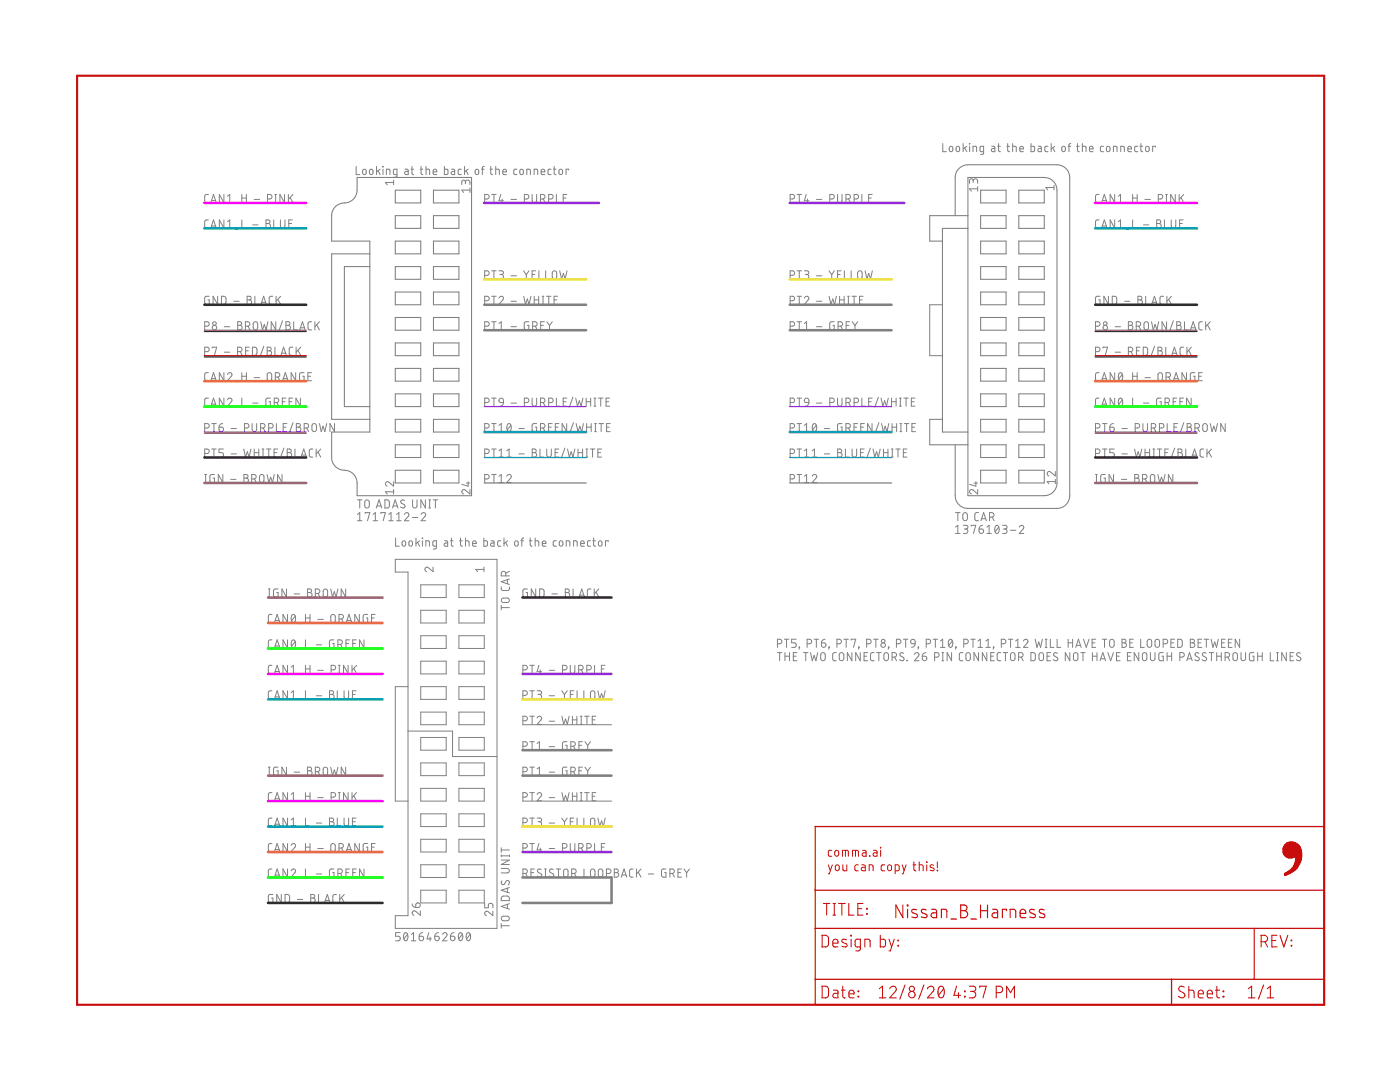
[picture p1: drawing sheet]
<svg xmlns="http://www.w3.org/2000/svg" width="279mm" height="216mm" viewBox="0 0 279 216" stroke-linecap="round" stroke-linejoin="round" font-family="sans-serif">
<g fill="none" stroke="#808080" stroke-width=".2">
<path d="M41.6 38.8h-.5l-.2 .4 .1 1.1 .6 .1M44.7 38.8v1.6l-.9-1.6v1.6M45.4 39.2l.4-.4v1.6M48.3 38.8v1.6M48.3 39.5h.9M49.2 38.8v1.6M50.7 39.8h1.1M53.4 39.7h.4a.46 .46 0 0 0 .5-.4 .46 .46 0 0 0-.5-.5h-.4v1.6M54.8 38.8h.4M55 38.8v1.6M56.8 38.8v1.6l-.9-1.6v1.6M57.6 38.8v1.6"/>
<path d="M57.9 39.4l.6 1M58.5 38.8l-.9 1M71.1 33.2v1.6h.7M72.5 33.9l.2-.1 .3 .1 .1 .6a.36 .36 0 0 1-.4 .3 .36 .36 0 0 1-.3-.3zM73.8 33.9l.3-.1 .2 .1 .1 .6a.36 .36 0 0 1-.3 .3 .36 .36 0 0 1-.4-.3zM75.1 33.2v1.6M75.5 34.1l.4 .7M75.9 33.8l-.8 .5M76.4 33.2l.1 .1zM76.4 33.8v1M77.1 34.8v-1l.7 .1v.9M78.5 36v.9"/>
<path d="M78.5 36.4h-1.6l.4 .5M79.2 34.8h-.5l-.2-.1 .1-.9h.6v1.4l-.6 .2M80.8 33.8h.5l.2 .2v.8h-.6l-.1-.2v-.3l.7-.1M82 33.8h.6M82.2 33.2v1.5l.4 .1M83.9 33.8h.5M84 33.2l.1 1.5 .3 .1M85 33.8l.7 .1v.9M85 33.2v1.6M86.4 34.3h.8a.38 .38 0 0 0-.3-.5 .38 .38 0 0 0-.5 .3l.1 .7h.7M88.7 33.2v1.6h.6l.1-.2v-.7l-.2-.1h-.5M90.1 33.8h.5l.1 .2v.8h-.5l-.2-.2 .1-.3 .6-.1"/>
<path d="M92.1 33.8h-.5l-.2 .2 .1 .8h.6M92.7 33.2v1.6M92.9 36.4a.46 .46 0 0 1 .4-.5 .46 .46 0 0 1 .5 .5v.4M92.9 36.6v-.3a.36 .36 0 0 0-.4-.4 .36 .36 0 0 0-.3 .4v.5M93 34.1l.4 .7M93.4 33.8l-.7 .5M93.8 37.9h-1.6l.3 .5M93.8 37.5v.9M94.9 33.9l.3-.1 .2 .1 .1 .6a.36 .36 0 0 1-.3 .3 .36 .36 0 0 1-.4-.3zM96.1 33.8h.5M96.6 33.2l-.2 .1-.1 .2v1.3M96.7 39.7h.5a.46 .46 0 0 0 .4-.4 .46 .46 0 0 0-.4-.5h-.5v1.6"/>
<path d="M97.8 33.8h.5M97.9 33.2l.1 1.5 .3 .1M98.1 38.8h.9M98.6 38.8v1.6M98.9 33.8l.7 .1 .1 .9M98.9 33.2v1.6M99.9 38.8l-.3 1.3h.9M100.2 39.7v.7M100.4 34.3h.7a.38 .38 0 0 0-.3-.5 .38 .38 0 0 0-.4 .3v.7h.7M102 39.8h1.1M103.2 33.8h-.5l-.2 .2 .1 .8h.6M103.8 33.9l.3-.1 .3 .1 .1 .6a.36 .36 0 0 1-.4 .3 .36 .36 0 0 1-.4-.3z"/>
<path d="M104.6 39.7h.5a.46 .46 0 0 0 .5-.4 .46 .46 0 0 0-.5-.5h-.5v1.6M105.1 34.8v-1l.7 .1 .1 .9M106.2 38.8v1.2a.46 .46 0 0 0 .4 .4 .46 .46 0 0 0 .5-.4v-1.2M106.6 34.8v-1l.7 .1v.9M107.9 39.7h.4a.46 .46 0 0 0 .5-.4 .46 .46 0 0 0-.5-.5h-.4v1.6M108 34.3h.7a.38 .38 0 0 0-.2-.5 .38 .38 0 0 0-.5 .3l.1 .7h.6M108.4 39.7l.4 .7M109.5 39.7h.4a.46 .46 0 0 0 .5-.4 .46 .46 0 0 0-.5-.5h-.4v1.6M110 33.8h-.5l-.1 .2v.8h.6M110.4 33.8h.6M110.6 33.2v1.5l.4 .1M111 38.8v1.6h.8"/>
<path d="M111.7 33.9l.2-.1 .3 .1 .1 .6a.36 .36 0 0 1-.4 .3 .36 .36 0 0 1-.4-.3zM112.4 39.5h.5M113.1 38.8h-.7v1.6h.7M113.5 33.9v-.1h-.5v1M157.7 39.7h.4a.46 .46 0 0 0 .5-.4 .46 .46 0 0 0-.5-.5h-.4v1.6M159.1 38.8h.9M159.5 38.8v1.6M160.9 38.8l-.4 1.3h.9M161.2 39.7v.7M162.9 39.8h1.1M165.6 39.7h.5a.46 .46 0 0 0 .4-.4 .46 .46 0 0 0-.4-.5h-.5v1.6M167.2 38.8v1.2a.44 .44 0 0 0 .4 .4 .44 .44 0 0 0 .4-.4v-1.2"/>
<path d="M168.8 39.7h.5a.46 .46 0 0 0 .4-.4 .46 .46 0 0 0-.4-.5h-.5v1.6M169.4 39.7l.3 .7M170.5 39.7h.4a.46 .46 0 0 0 .4-.4 .46 .46 0 0 0-.4-.5h-.4v1.6M172 38.8v1.6h.7M173.4 39.5h.5M174.1 38.8h-.7v1.6h.7M188.2 28.6v1.7h.7M189.5 29.3l.3-.1 .3 .1 .1 .6a.36 .36 0 0 1-.4 .4 .36 .36 0 0 1-.4-.4zM190.9 29.3l.3-.1 .2 .1 .1 .6a.36 .36 0 0 1-.3 .4 .36 .36 0 0 1-.4-.4zM192.2 28.6v1.7M192.5 29.5l.5 .8M193 29.2l-.8 .5"/>
<path d="M193.5 28.6v.1zM193.5 29.2v1.1M194.2 30.3v-1.1l.7 .1v1M194.2 36.1a.44 .44 0 0 1 .5-.4 .44 .44 0 0 1 .4 .4v.5M194.2 36.4v-.4a.37 .37 0 0 0-.3-.3 .37 .37 0 0 0-.4 .3v.6M195.1 37.2v.9M195.1 37.7h-1.6l.4 .4M196.3 30.3l-.6-.1-.1-.1 .1-.8 .6-.1v1.5l-.6 .1M197.9 29.2l.6 .1v1l-.6-.2-.1-.2 .2-.2 .5-.1M199.1 29.2h.5M199.3 28.6v1.5l.3 .2M200.9 29.2h.6"/>
<path d="M201.1 28.6v1.5l.4 .2M202.1 29.2l.7 .1v1M202.1 28.6v1.7M203.5 29.7h.7a.38 .38 0 0 0-.2-.5 .38 .38 0 0 0-.5 .3l.1 .7 .6 .1M205.8 28.6v1.7l.6-.1 .1-.8-.2-.2h-.5M207.2 29.2l.6 .1v.1v.9l-.5-.1-.2-.2 .1-.2 .6-.2M209.1 29.2h-.4l-.2 .2 .1 .8 .5 .1M209.8 28.6v1.7M210.1 29.5l.4 .8M210.4 37.4h-1.7l.4 .5M210.4 37v.9M210.5 29.2l-.7 .5"/>
<path d="M212 29.3l.3-.1 .2 .1 .1 .6a.36 .36 0 0 1-.3 .4 .36 .36 0 0 1-.4-.4zM213.2 29.2h.5M213.7 28.6l-.4 .3v1.4M214.8 29.2h.6M215 28.6l.1 1.5 .3 .2M216 29.2l.7 .1v1M216 28.6v1.7M217.4 29.7h.7a.38 .38 0 0 0-.2-.5 .38 .38 0 0 0-.5 .3l.1 .7 .6 .1M219.4 38.8h-.5l-.3 .4 .1 1.1 .7 .1M220.2 29.2h-.4l-.2 .2 .1 .8 .5 .1M220.9 29.3l.3-.1 .2 .1 .1 .6a.36 .36 0 0 1-.3 .4 .36 .36 0 0 1-.4-.4zM222.2 30.3v-1.1l.7 .1v1"/>
<path d="M222.5 38.8v1.6l-.9-1.6v1.6M223.2 39.2l.4-.4v1.6M223.7 30.3v-1.1l.7 .1v1M225.1 29.7h.7a.38 .38 0 0 0-.3-.5 .38 .38 0 0 0-.4 .3v.7l.7 .1M226 39.5h.9M226 38.8v1.6M226.9 38.8v1.6M227.1 29.2h-.5l-.2 .2 .1 .8 .6 .1M227.5 29.2h.5M227.7 28.6v1.5l.3 .2M228.5 39.8h1.1M228.7 29.3l.3-.1 .2 .1 .1 .6a.36 .36 0 0 1-.3 .4 .36 .36 0 0 1-.4-.4z"/>
<path d="M230.6 29.4v-.2h-.6v1.1M231.2 39.7h.4a.46 .46 0 0 0 .5-.4 .46 .46 0 0 0-.5-.5h-.4v1.6M232.6 38.8h.4M232.8 38.8v1.6M234.5 38.8v1.6l-.9-1.6v1.6M235.3 38.8v1.6M235.7 39.4l.5 1M236.2 38.8l-.9 1M41.6 43.9h-.5l-.2 .3 .1 1.2 .6 .1M41.8 59.1h-.7l-.2 .2 .1 1.3 .8 .1v-.9h-.3M42.1 45.5l.5-1.6 .6 1.6M42.1 40.4l.5-1.6 .6 1.6"/>
<path d="M42.2 45.1h.8M42.2 40h.8M43.4 59.1v1.6l-.9-1.6v1.6M44.2 59.1h.6l.3 .3v.9l-.3 .4h-.6zM44.7 43.9v1.6l-.9-1.6v1.6M45.4 40.4h.9M45.4 45.5h.9M45.4 44.2l.4-.3v1.6M46.9 45.7h.7M46.9 40.6h.7M48.3 43.9v1.6h.7M49.3 59.1h.5a.36 .36 0 0 1 .3 .4 .36 .36 0 0 1-.3 .3 .46 .46 0 0 1 .4 .5 .46 .46 0 0 1-.4 .4h-.5z"/>
<path d="M49.3 59.8h.5M50.4 44.9h1.1M50.9 59.1v1.6h.7M53.1 43.9h.4a.36 .36 0 0 1 .4 .3 .36 .36 0 0 1-.4 .4 .46 .46 0 0 1 .5 .5 .46 .46 0 0 1-.5 .4h-.4zM53.1 44.6h.4M54.4 59.1h-.4l-.3 .4v1l.3 .2h.4M54.6 43.9v1.6h.8M54.8 40.4h.4M55.1 59.1v1.6M55.5 59.8l.5 .9M56 43.9v1.1a.46 .46 0 0 0 .4 .5 .46 .46 0 0 0 .5-.5v-1.1M56 59.1l-.9 1"/>
<path d="M57.6 44.6h.6M58.4 43.9h-.8v1.6h.8M96.7 54.9h.5a.46 .46 0 0 0 .4-.4 .46 .46 0 0 0-.4-.5h-.5v1.7M98.1 59.1h.9M98.1 54h.9M98.6 54v1.7M98.6 59.1v1.6M99.6 54h.5a.36 .36 0 0 1 .4 .4 .36 .36 0 0 1-.4 .4h-.3M99.6 59.5a.45 .45 0 0 1 .6-.4 .45 .45 0 0 1 .2 .7l-.8 .9h.9M100 54.8a.46 .46 0 0 1 .5 .4 .46 .46 0 0 1-.5 .5h-.4M102 55h1.1M104.5 54l.5 .8"/>
<path d="M104.5 59.1l.4 1.6 .3-1.1 .4 1.1 .4-1.6M105 54.8v.9M105.6 54l-.6 .8M106.2 54.8h.5M106.6 59.8h.9M106.6 59.1v1.6M106.9 54h-.7v1.7h.7M107.5 59.1v1.6M107.5 54v1.7h.8M108.2 59.1h.3M108.4 59.1v1.6M108.9 54v1.7h.7"/>
<path d="M109.1 59.1h.9M109.5 59.1v1.6M110.3 54.2l.4-.2 .3 .2 .1 1a.44 .44 0 0 1-.4 .5 .44 .44 0 0 1-.5-.5zM110.6 59.8h.5M111.3 59.1h-.7v1.6h.7M111.7 54l.4 1.7 .3-1.1 .4 1.1 .4-1.7M157.7 54.9h.4a.46 .46 0 0 0 .5-.4 .46 .46 0 0 0-.5-.5h-.4v1.7M159.1 59.1h.9M159.1 54h.9M159.5 54v1.7M159.5 59.1v1.6M160.5 54h.6a.36 .36 0 0 1 .3 .4 .36 .36 0 0 1-.3 .4h-.4"/>
<path d="M160.5 59.5a.44 .44 0 0 1 .7-.4 .44 .44 0 0 1 .1 .7l-.8 .9h.9M161 54.8a.46 .46 0 0 1 .4 .4 .46 .46 0 0 1-.4 .5h-.5M162.9 55h1.1M165.4 54l.6 .8M165.5 59.1l.3 1.6 .4-1.1 .4 1.1 .3-1.6M166 54.8v.9M166.5 54l-.5 .8M167.2 54.8h.5M167.6 59.8h.9M167.6 59.1v1.6M167.9 54h-.7v1.7h.7M168.5 59.1v1.6"/>
<path d="M168.5 54v1.7h.7M169.1 59.1h.4M169.3 59.1v1.6M169.9 54v1.7h.7M170 59.1h.9M170.5 59.1v1.6M171.3 54.2l.3-.2 .3 .2 .2 1a.46 .46 0 0 1-.5 .5 .46 .46 0 0 1-.4-.5zM171.5 59.8h.6M172.3 59.1h-.8v1.6h.8M172.7 54l.3 1.7 .4-1.1 .3 1.1 .4-1.7M219.4 43.9h-.5l-.3 .3 .1 1.2 .7 .1M219.5 59.1h-.6l-.2 .2v1.3l.8 .1v-.9h-.2"/>
<path d="M219.9 45.5l.5-1.6 .5 1.6M219.9 40.4l.5-1.6 .5 1.6M220 45.1h.8M220 40h.8M221.2 59.1v1.6l-.9-1.6v1.6M222 59.1h.6l.2 .3v1.1l-.2 .2h-.6zM222.5 43.9v1.6l-.9-1.6v1.6M223.2 40.4h.9M223.2 45.5h.9M223.2 44.2l.4-.3v1.6M224.7 45.7h.7M224.7 40.6h.7"/>
<path d="M226 43.9v1.6h.8M227.1 59.1h.4a.36 .36 0 0 1 .4 .4 .36 .36 0 0 1-.4 .3 .46 .46 0 0 1 .5 .5 .46 .46 0 0 1-.5 .4h-.4zM227.1 59.8h.4M228.2 44.9h1.1M228.6 59.1v1.6h.8M230.8 43.9h.5a.36 .36 0 0 1 .4 .3 .36 .36 0 0 1-.4 .4 .46 .46 0 0 1 .5 .5 .46 .46 0 0 1-.5 .4h-.5zM230.8 44.6h.5M232.2 59.1h-.5l-.2 .4v1l.2 .2h.5M232.4 43.9v1.6h.7M232.6 40.4h.4M232.9 59.1v1.6M233.2 59.8l.6 .9"/>
<path d="M233.7 43.9v1.1a.46 .46 0 0 0 .5 .5 .46 .46 0 0 0 .5-.5v-1.1M233.8 59.1l-.9 1M235.4 44.6h.6M236.1 43.9h-.7v1.6h.7M40.9 70.2h.4a.44 .44 0 0 0 .5-.5 .44 .44 0 0 0-.5-.4h-.4v1.6M40.9 65.1h.4a.44 .44 0 0 0 .5-.5 .44 .44 0 0 0-.5-.4h-.4v1.6M41.6 74.4h-.5l-.2 .3v1.1l.2 .1 .5 .1M41.6 79.4l-.5 .1-.2 .3v1l.2 .2h.5M42.1 76l.5-1.6 .6 1.6M42.2 75.6h.8M42.4 69.4v-.1h.8l-.4 1.6M44.7 74.4v1.6l-.9-1.6v1.6"/>
<path d="M44.7 79.4v1.6l-.9-1.6v1.6M44.8 65.2h1M44.8 70.3h1M45.4 74.7a.44 .44 0 0 1 .6-.3 .44 .44 0 0 1 .2 .7l-.8 .9h.9M45.4 79.8a.44 .44 0 0 1 .6-.4 .44 .44 0 0 1 .2 .8l-.8 .8h.9M46.7 60.1h1M46.9 76.2h.7M47.4 70.2h.5a.44 .44 0 0 0 .4-.5 .44 .44 0 0 0-.4-.4h-.5v1.6M47.4 64.2h.5a.36 .36 0 0 1 .3 .4 .36 .36 0 0 1-.3 .3 .46 .46 0 0 1 .4 .5 .46 .46 0 0 1-.4 .4h-.5zM47.4 64.9h.5M48 70.2l.3 .7M48.3 74.4v1.6"/>
<path d="M48.3 79.4v1.6h.7M48.3 75.1h.9M49 65.1h.4a.44 .44 0 0 0 .5-.5 .44 .44 0 0 0-.5-.4h-.4v1.6M49 70h.6M49.2 74.4v1.6M49.5 65.1l.4 .7M49.7 69.3h-.7v1.6h.7M50.4 69.3h.6l.2 .3 .1 .8-.3 .5h-.6zM50.7 64.3l.3-.1 .3 .1 .1 1.1a.46 .46 0 0 1-.4 .4 .46 .46 0 0 1-.5-.4zM50.7 75.4h1.1M52 64.2l.4 1.6 .3-1.1 .4 1.1 .4-1.6M52.1 60.7l.5-1.6 .5 1.6"/>
<path d="M52.2 60.3h.8M52.6 69.1l-.7 2M53.3 69.3h.5a.36 .36 0 0 1 .3 .3 .36 .36 0 0 1-.3 .4 .46 .46 0 0 1 .4 .5 .46 .46 0 0 1-.4 .4h-.5zM53.3 70h.5M53.4 74.5l.4-.1 .3 .1 .1 .3v.7a.46 .46 0 0 1-.4 .5 .46 .46 0 0 1-.5-.5zM54 79.4l-.7 .1-.2 .2v1l.2 .3h.7v-.8h-.3M54.9 69.3v1.6h.7M54.9 75.2h.5a.44 .44 0 0 0 .4-.4 .44 .44 0 0 0-.4-.4h-.5v1.6M55 64.2v1.6l-.9-1.6v1.6M55.5 75.2l.3 .8M56.1 70.9l.5-1.6 .5 1.6M56.2 70.5h.8"/>
<path d="M56.4 64l-.7 2M56.4 76l.5-1.6 .6 1.6M56.5 75.6h.9M57.1 64.2h.4a.36 .36 0 0 1 .4 .4 .36 .36 0 0 1-.4 .3 .46 .46 0 0 1 .5 .5 .46 .46 0 0 1-.5 .4h-.4zM57.1 79.4h-.8v1.6h.8M57.1 64.9h.4M58.4 79.4h-.7v1.6h.7M58.4 69.3h-.5l-.2 .3v1.1l.2 .2h.5M58.6 64.2v1.6h.7M59 74.4v1.6l-.9-1.6v1.6M59.1 69.3v1.6M59.5 69.9l.5 1"/>
<path d="M59.8 65.8l.6-1.6 .5 1.6M59.9 79.4v1.6l-.8-1.6v1.6M59.9 65.4h.9M60 69.3l-.9 1M60.7 74.4h-.7l-.2 .2v1.2l.2 .1 .7 .1v-.9h-.3M61.4 75.1h.6M62.2 74.4h-.8v1.6h.8M62.2 64.2h-.5l-.2 .4v1l.2 .2h.5M62.8 64.2v1.6M63.2 64.8l.6 1M63.8 64.2l-1 1M96.7 65.1h.5a.44 .44 0 0 0 .4-.5 .44 .44 0 0 0-.4-.4h-.5v1.6"/>
<path d="M96.7 60h.5a.44 .44 0 0 0 .4-.4 .44 .44 0 0 0-.4-.5h-.5v1.6M98.1 79.4h.9M98.1 64.2h.9M98.6 64.2v1.6M98.6 79.4v1.6M99.6 64.6l.4-.4v1.6M99.6 65.8h.9M99.7 79.6l.3-.2 .4 .2 .1 .7-.8-.1-.1-.3zM102 60.1h1.1M102 65.2h1.1M105.5 64.2h-.6l-.3 .2 .1 1.3 .8 .1v-.9h-.2M106.2 79.4v1.2a.46 .46 0 0 0 .4 .4 .46 .46 0 0 0 .5-.4v-1.2"/>
<path d="M106.3 65.1h.5a.44 .44 0 0 0 .4-.5 .44 .44 0 0 0-.4-.4h-.5v1.6M106.8 65.1l.4 .7M107.9 64.9h.6M108.2 60.7h.3M108.6 64.2h-.7v1.6h.7M109.1 64.2l.6 .8M109.7 65v.8M110.2 64.2l-.5 .8M111 79.4v1.6h.8M113.1 79.4h-.7v1.6h.7M114.3 79.2l-.7 2M114.9 79.4l.4 1.6 .3-1 .4 1 .3-1.6"/>
<path d="M117 79.4v1.6M117.9 79.4v1.6M118.6 79.4h.3M118.7 79.4v1.6M119.4 79.4h.9M119.9 79.4v1.6M121.7 79.4h-.8v1.6h.8M157.7 65.1h.4a.44 .44 0 0 0 .5-.5 .44 .44 0 0 0-.5-.4h-.4v1.6M157.7 60h.4a.44 .44 0 0 0 .5-.4 .44 .44 0 0 0-.5-.5h-.4v1.6M159.1 79.4h.9M159.1 64.2h.9M159.5 64.2v1.6"/>
<path d="M159.5 79.4v1.6M160.5 65.8h.9M160.5 64.6l.5-.4v1.6M160.7 79.6l.3-.2 .3 .2 .1 .7-.8-.1-.1-.3zM162.9 60.1h1.1M162.9 65.2h1.1M166.5 64.2h-.7l-.2 .2v1l.2 .4h.7v-.9h-.3M167.2 79.4v1.2a.44 .44 0 0 0 .4 .4 .44 .44 0 0 0 .4-.4v-1.2M167.3 65.1h.4a.44 .44 0 0 0 .5-.5 .44 .44 0 0 0-.5-.4h-.4v1.6M167.8 65.1l.4 .7M168.9 64.9h.5M169.1 60.7h.4"/>
<path d="M169.6 64.2h-.7v1.6h.7M170.1 64.2l.5 .8M170.6 65v.8M171.2 64.2l-.6 .8M172 79.4v1.6h.7M174.1 79.4h-.7v1.6h.7M175.3 79.2l-.7 2M175.8 79.4l.4 1.6 .4-1 .3 1 .4-1.6M177.9 79.4v1.6M178.8 79.4v1.6M179.5 79.4h.4M179.7 79.4v1.6"/>
<path d="M180.4 79.4h.9M180.8 79.4v1.6M182.6 79.4h-.7v1.6h.7M188.1 60.8h-2.6v10.2h2.6M218.6 70.2h.5a.44 .44 0 0 0 .4-.5 .44 .44 0 0 0-.4-.4h-.5v1.6M218.6 65.1h.5a.44 .44 0 0 0 .4-.5 .44 .44 0 0 0-.4-.4h-.5v1.6M219.4 74.4h-.5l-.3 .3 .1 1.1 .2 .1 .5 .1M219.4 79.4l-.5 .1-.3 .3 .1 1 .2 .2h.5M219.9 76l.5-1.6 .5 1.6M220 75.6h.8M220.1 69.4v-.1h.9l-.4 1.6M222.5 74.4v1.6l-.9-1.6v1.6"/>
<path d="M222.5 79.4v1.6l-.9-1.6v1.6M222.5 65.2h1.1M222.5 70.3h1.1M223.4 74.5l.2-.1a.95 .95 0 0 1 0 1.6 1 1 0 0 1-.2-1.5zM223.4 79.5l.2-.1a.95 .95 0 0 1 0 1.6 1 1 0 0 1-.2-1.5zM224 74.7l-.7 .9M224 79.8l-.7 .9M224.4 60.1h1.1M224.7 76.2h.7M225.2 70.2h.4a.44 .44 0 0 0 .5-.5 .44 .44 0 0 0-.5-.4h-.4v1.6M225.2 64.2h.5a.36 .36 0 0 1 .3 .4 .36 .36 0 0 1-.3 .3 .46 .46 0 0 1 .4 .5 .46 .46 0 0 1-.4 .4h-.5zM225.2 64.9h.5"/>
<path d="M225.7 70.2l.4 .7M226 75.1h.9M226 79.4v1.6h.8M226 74.4v1.6M226.8 65.1h.4a.44 .44 0 0 0 .4-.5 .44 .44 0 0 0-.4-.4h-.4v1.6M226.8 70h.5M226.9 74.4v1.6M227.3 65.1l.3 .7M227.5 69.3h-.7v1.6h.7M228.2 69.3h.6l.2 .3v1l-.2 .3h-.6zM228.4 64.3l.3-.1 .4 .1 .1 1.1a.46 .46 0 0 1-.4 .4 .46 .46 0 0 1-.5-.4zM228.5 75.4h1.1"/>
<path d="M229.8 64.2l.4 1.6 .3-1.1 .4 1.1 .3-1.6M229.8 60.7l.6-1.6 .5 1.6M230 60.3h.8M230.4 69.1l-.7 2M231.1 69.3h.4a.36 .36 0 0 1 .4 .3 .36 .36 0 0 1-.4 .4 .46 .46 0 0 1 .5 .5 .46 .46 0 0 1-.5 .4h-.4zM231.1 70h.4M231.2 74.5l.3-.1 .4 .1 .1 1a.44 .44 0 0 1-.5 .5 .44 .44 0 0 1-.4-.5zM231.7 79.4l-.6 .1-.2 .2-.1 1 .3 .3h.6v-.8h-.2M232.6 69.3v1.6h.8M232.7 75.2h.5a.44 .44 0 0 0 .4-.4 .44 .44 0 0 0-.4-.4h-.5v1.6M232.8 64.2v1.6l-.9-1.6v1.6M233.3 75.2l.3 .8"/>
<path d="M233.8 70.9l.6-1.6 .5 1.6M234 70.5h.8M234.2 64l-.8 2M234.2 76l.5-1.6 .6 1.6M234.3 75.6h.8M234.8 64.2h.5a.36 .36 0 0 1 .3 .4 .36 .36 0 0 1-.3 .3 .46 .46 0 0 1 .4 .5 .46 .46 0 0 1-.4 .4h-.5zM234.8 79.4h-.7v1.6h.7M234.8 64.9h.5M236.2 79.4h-.7v1.6h.7M236.2 69.3h-.5l-.2 .3v1.1l.2 .2h.5M236.4 64.2v1.6h.7M236.8 74.4v1.6l-.9-1.6v1.6"/>
<path d="M236.9 69.3v1.6M237.2 69.9l.6 1M237.6 65.8l.5-1.6 .6 1.6M237.7 65.4h.8M237.7 79.4v1.6l-.9-1.6v1.6M237.8 69.3l-.9 1M238.5 74.4h-.7l-.2 .2v1l.2 .3 .7 .1v-.9h-.3M239.2 75.1h.6M239.9 74.4h-.7v1.6h.7M240 64.2h-.5l-.3 .4 .1 1 .2 .2h.5M240.6 64.2v1.6M241 64.8l.5 1"/>
<path d="M241.5 64.2l-.9 1M40.9 90.5h.4a.44 .44 0 0 0 .5-.5 .44 .44 0 0 0-.5-.4h-.4v1.6M40.9 85.4h.4a.44 .44 0 0 0 .5-.4 .44 .44 0 0 0-.5-.5h-.4v1.6M40.9 96.3h.3M40.9 94.7h.3M41 94.7v1.6M42.1 81l.5-1.6 .6 1.6M42.2 80.6h.8M42.2 89.6h1M42.2 84.5h1M42.7 84.5v1.6M42.7 89.6v1.6"/>
<path d="M42.8 94.7h-.7l-.2 .2v1.2l.2 .2h.7v-.9h-.3M43.7 85.2h.5a.45 .45 0 0 1 .4 .5 .45 .45 0 0 1-.5 .4 .45 .45 0 0 1-.4-.4zM44.4 84.5l-.6 .3-.1 .4M44.5 94.7v1.6l-.9-1.6v1.6M44.6 89.6h-.9v.7h.5a.45 .45 0 0 1 .4 .5 .45 .45 0 0 1-.4 .4h-.5M46 95.7h1.1M46.1 90.6h1.1M46.1 85.5h1.1M46.9 81.2h.7M48.6 89.6l.4 1.6 .4-1.1 .3 1.1 .4-1.6M48.7 94.7h.4a.36 .36 0 0 1 .4 .3 .36 .36 0 0 1-.4 .4 .44 .44 0 0 1 .5 .4 .44 .44 0 0 1-.5 .5h-.4zM48.7 95.4h.4"/>
<path d="M48.8 85.4h.4a.44 .44 0 0 0 .5-.4 .44 .44 0 0 0-.5-.5h-.4v1.6M50.2 95.6h.5a.44 .44 0 0 0 .4-.5 .44 .44 0 0 0-.4-.4h-.5v1.6M50.3 84.5v1.2a.46 .46 0 0 0 .5 .4 .46 .46 0 0 0 .4-.4v-1.2M50.4 80.4h1.1M50.7 90.3h.9M50.7 89.6v1.6M50.8 95.6l.3 .7M51.6 89.6v1.6M51.9 94.8l.3-.1 .4 .1 .1 1a.44 .44 0 0 1-.5 .5 .44 .44 0 0 1-.4-.5zM52 85.4h.5a.44 .44 0 0 0 .4-.4 .44 .44 0 0 0-.4-.5h-.5v1.6M52.3 89.6h.4M52.3 91.2h.4"/>
<path d="M52.5 89.6v1.6M52.5 85.4l.4 .7M53.2 89.6h.9M53.3 94.7l.4 1.6 .3-1.1 .4 1.1 .3-1.6M53.6 85.4h.5a.44 .44 0 0 0 .4-.4 .44 .44 0 0 0-.4-.5h-.5v1.6M53.6 89.6v1.6M54.7 90.3h.5M54.7 80.3h.5a.44 .44 0 0 0 .4-.4 .44 .44 0 0 0-.4-.5h-.5v1.6M55.2 84.5v1.6h.7M55.3 80.3l.3 .7M55.4 89.6h-.7v1.6h.7M56.3 94.7v1.6l-.9-1.6v1.6"/>
<path d="M56.3 80.2h.6M56.5 85.2h.6M56.7 89.4l-.8 2M57.3 84.5h-.8v1.6h.8M57.3 89.6h.5a.36 .36 0 0 1 .3 .4 .36 .36 0 0 1-.3 .3 .44 .44 0 0 1 .4 .5 .44 .44 0 0 1-.4 .4h-.5zM57.3 90.3h.5M57.7 80.2h.5M58.5 84.3l-.7 2M58.9 89.6v1.6h.7M59.1 84.5h.5a.36 .36 0 0 1 .4 .4 .36 .36 0 0 1-.4 .3 .44 .44 0 0 1 .4 .5 .44 .44 0 0 1-.4 .4h-.5zM59.1 85.2h.5M60.1 91.2l.5-1.6 .6 1.6"/>
<path d="M60.2 90.8h.8M60.7 85.4h.5a.44 .44 0 0 0 .4-.4 .44 .44 0 0 0-.4-.5h-.5v1.6M61.2 85.4l.4 .7M62.4 84.6l.3-.1 .3 .1 .2 .4v.7a.46 .46 0 0 1-.5 .4 .46 .46 0 0 1-.4-.4zM62.4 89.6h-.4l-.3 .4 .1 1 .2 .2h.4M63.1 89.6v1.6M63.5 90.2l.5 1M63.8 84.5l.3 1.6 .4-1.1 .3 1.1 .4-1.6M64 89.6l-.9 1M66.8 84.5v1.6l-1-1.6v1.6M71.3 99.7h.9M71.8 99.7v1.7"/>
<path d="M72.9 99.9l.3-.2 .4 .2 .1 1a.46 .46 0 0 1-.5 .5 .46 .46 0 0 1-.4-.5zM76.8 99.7l.6 .1 .3 .2v1.1l-.3 .2-.6 .1zM78.5 96.1v.9l-.9-.8a.44 .44 0 0 0-.6 .2 .44 .44 0 0 0 .3 .6M78.5 97.7v.9M78.5 98.1h-1.6l.4 .5M80.8 99.9a.42 .42 0 0 0-.6-.1 .42 .42 0 0 0-.1 .6l.5 .3a.4 .4 0 0 1 .1 .6 .4 .4 0 0 1-.6 0l-.2-.1M82.3 99.7v1.2a.44 .44 0 0 0 .5 .5 .44 .44 0 0 0 .4-.5v-1.2M84.9 99.7v1.7l-.9-1.7v1.7M85.6 99.7h.3M85.7 99.7v1.7M86.4 99.7h1M86.9 99.7v1.7"/>
<path d="M93.1 96.4h.7M93.4 96.1v.9l-1.2-.4M93.8 97.7v.9l-.9-.8a.44 .44 0 0 0-.7 .1 .44 .44 0 0 0 .3 .7M96.7 80.3h.5a.44 .44 0 0 0 .4-.4 .44 .44 0 0 0-.4-.5h-.5v1.6M96.7 85.4h.5a.44 .44 0 0 0 .4-.4 .44 .44 0 0 0-.4-.5h-.5v1.6M96.7 90.5h.5a.44 .44 0 0 0 .4-.5 .44 .44 0 0 0-.4-.4h-.5v1.6M96.7 95.6h.5a.44 .44 0 0 0 .4-.5 .44 .44 0 0 0-.4-.4h-.5v1.6M98.1 94.7h.9M98.1 89.6h.9M98.1 84.5h.9M98.6 84.5v1.6M98.6 89.6v1.6"/>
<path d="M98.6 94.7v1.6M99.6 96.3h.9M99.6 84.9l.4-.4v1.6M99.6 90l.4-.4v1.6M99.6 95l.4-.3v1.6M99.6 91.2h.9M99.6 86.1h.9M100.5 80.3l-.3 .6-.4 .1M101.1 95a.45 .45 0 0 1 .7-.3 .45 .45 0 0 1 .1 .7l-.8 .9h.9M101.1 91.2h.9M101.1 90l.5-.4v1.6M101.3 84.6l.3-.1a.95 .95 0 0 1 0 1.6 1 1 0 0 1-.3-1.5z"/>
<path d="M102 84.9l-.8 .9M102 80.4h1.1M103.5 90.6h1.1M103.5 85.5h1.1M104.6 80.3h.5a.44 .44 0 0 0 .5-.4 .44 .44 0 0 0-.5-.5h-.5v1.6M106.2 89.6h.5a.36 .36 0 0 1 .3 .4 .36 .36 0 0 1-.3 .3 .44 .44 0 0 1 .4 .5 .44 .44 0 0 1-.4 .4h-.5zM106.2 90.3h.5M107.1 84.5h-.7l-.2 .2v1.2l.2 .2h.7v-.9h-.3M107.8 89.6v1.6h.7M107.9 80.3h.4a.44 .44 0 0 0 .5-.4 .44 .44 0 0 0-.5-.5h-.4v1.6M107.9 85.4h.4a.44 .44 0 0 0 .5-.4 .44 .44 0 0 0-.5-.5h-.4v1.6M108.4 80.3l.4 .7"/>
<path d="M108.4 85.4l.4 .7M109.1 89.6v1.2a.46 .46 0 0 0 .5 .4 .46 .46 0 0 0 .4-.4v-1.2M109.5 85.2h.5M109.5 80.3h.4a.44 .44 0 0 0 .5-.4 .44 .44 0 0 0-.5-.5h-.4v1.6M110.2 84.5h-.7v1.6h.7M110.8 90.3h.5M110.8 85.2h.6M111.5 89.6h-.7v1.6h.7M111.5 84.5h-.7v1.6h.7M112.4 80.2h.5M112.7 89.4l-.7 2M113.1 84.5v1.6l-.9-1.6v1.6"/>
<path d="M113.3 89.6l.3 1.6 .4-1.1 .3 1.1 .4-1.6M114.4 84.3l-.7 2M115 84.5l.4 1.6 .3-1.1 .4 1.1 .3-1.6M115.4 90.3h.9M115.4 89.6v1.6M116.3 89.6v1.6M116.9 89.6h.4M116.9 91.2h.4M117 80.2h.9M117.1 85.2h.9M117.1 84.5v1.6M117.1 89.6v1.6"/>
<path d="M117.8 89.6h.9M118 84.5v1.6M118.3 89.6v1.6M118.6 81h.3M118.7 84.5h.3M118.7 86.1h.3M118.8 84.5v1.6M119.3 90.3h.6M119.5 84.5h.9M120 84.5v1.6M120.1 89.6h-.8v1.6h.8M120.9 80.2h.6"/>
<path d="M121.1 85.2h.5M121.8 84.5h-.7v1.6h.7M157.7 80.3h.4a.44 .44 0 0 0 .5-.4 .44 .44 0 0 0-.5-.5h-.4v1.6M157.7 85.4h.4a.44 .44 0 0 0 .5-.4 .44 .44 0 0 0-.5-.5h-.4v1.6M157.7 90.5h.4a.44 .44 0 0 0 .5-.5 .44 .44 0 0 0-.5-.4h-.4v1.6M157.7 95.6h.4a.44 .44 0 0 0 .5-.5 .44 .44 0 0 0-.5-.4h-.4v1.6M159.1 94.7h.9M159.1 89.6h.9M159.1 84.5h.9M159.5 84.5v1.6M159.5 89.6v1.6M159.5 94.7v1.6"/>
<path d="M160.5 96.3h.9M160.5 91.2h.9M160.5 86.1h.9M160.5 84.9l.5-.4v1.6M160.5 90l.5-.4v1.6M160.5 95l.5-.3v1.6M161.4 80.3l-.3 .6-.4 .1M162.1 95a.44 .44 0 0 1 .6-.3 .44 .44 0 0 1 .2 .7l-.8 .9h.9M162.1 91.2h.9M162.1 90l.4-.4v1.6M162.3 84.6l.2-.1a.93 .93 0 0 1 0 1.6 1.02 1.02 0 0 1-.2-1.5zM162.9 84.9l-.7 .9"/>
<path d="M162.9 80.4h1.1M164.5 90.6h1.1M164.5 85.5h1.1M165.6 80.3h.5a.44 .44 0 0 0 .4-.4 .44 .44 0 0 0-.4-.5h-.5v1.6M167.2 89.6h.4a.36 .36 0 0 1 .4 .4 .36 .36 0 0 1-.4 .3 .44 .44 0 0 1 .5 .5 .44 .44 0 0 1-.5 .4h-.4zM167.2 90.3h.4M168 84.5h-.6l-.2 .2v1.1l.2 .3h.6v-.9h-.2M168.7 89.6v1.6h.7M168.8 80.3h.5a.44 .44 0 0 0 .4-.4 .44 .44 0 0 0-.4-.5h-.5v1.6M168.8 85.4h.5a.44 .44 0 0 0 .4-.4 .44 .44 0 0 0-.4-.5h-.5v1.6M169.4 80.3l.3 .7M169.4 85.4l.3 .7"/>
<path d="M170.1 89.6v1.2a.46 .46 0 0 0 .4 .4 .46 .46 0 0 0 .5-.4v-1.2M170.4 85.2h.6M170.5 80.3h.4a.44 .44 0 0 0 .4-.4 .44 .44 0 0 0-.4-.5h-.4v1.6M171.2 84.5h-.8v1.6h.8M171.7 90.3h.6M171.8 85.2h.5M172.5 89.6h-.8v1.6h.8M172.5 84.5h-.7v1.6h.7M173.4 80.2h.5M173.7 89.4l-.7 2M174 84.5v1.6l-.9-1.6v1.6M174.2 89.6l.4 1.6 .3-1.1 .4 1.1 .4-1.6"/>
<path d="M175.4 84.3l-.7 2M175.9 84.5l.4 1.6 .4-1.1 .3 1.1 .4-1.6M176.3 90.3h.9M176.3 89.6v1.6M177.2 89.6v1.6M177.9 89.6h.3M177.9 91.2h.3M177.9 80.2h.9M178 85.2h.9M178 84.5v1.6M178.1 89.6v1.6M178.8 89.6h.9"/>
<path d="M178.9 84.5v1.6M179.2 89.6v1.6M179.5 81h.4M179.6 84.5h.4M179.6 86.1h.4M179.8 84.5v1.6M180.3 90.3h.5M180.5 84.5h.9M180.9 84.5v1.6M181 89.6h-.7v1.6h.7M181.9 80.2h.5M182 85.2h.5"/>
<path d="M182.7 84.5h-.7v1.6h.7M194.4 96.4h.7M194.8 96.1v.9l-1.3-.4M195.1 97.7v.9l-.9-.8a.44 .44 0 0 0-.7 .1 .44 .44 0 0 0 .4 .7M210.6 94.1v.9l-.9-.8a.44 .44 0 0 0-.7 .2 .44 .44 0 0 0 .3 .6M210.6 96.1h-1.6l.3 .4M210.6 95.7v.8M218.6 90.5h.5a.44 .44 0 0 0 .4-.5 .44 .44 0 0 0-.4-.4h-.5v1.6M218.6 85.4h.5a.44 .44 0 0 0 .4-.4 .44 .44 0 0 0-.4-.5h-.5v1.6M218.6 96.3h.4M218.6 94.7h.4M218.8 94.7v1.6"/>
<path d="M219.9 81l.5-1.6 .5 1.6M220 80.6h.8M220 89.6h.9M220 84.5h.9M220.5 84.5v1.6M220.5 89.6v1.6M220.6 94.7h-.7l-.2 .2v1.2l.2 .2h.7v-.9h-.3M221.5 85.2h.5a.45 .45 0 0 1 .4 .5 .45 .45 0 0 1-.5 .4 .45 .45 0 0 1-.4-.4zM222.2 84.5l-.6 .3-.1 .4M222.2 94.7v1.6l-.9-1.6v1.6M222.4 89.6h-.9v.7h.5a.45 .45 0 0 1 .4 .5 .45 .45 0 0 1-.4 .4h-.5M223.8 95.7h1.1"/>
<path d="M223.9 90.6h1.1M223.9 85.5h1.1M224.7 81.2h.7M226.4 89.6l.4 1.6 .3-1.1 .4 1.1 .4-1.6M226.5 94.7h.4a.36 .36 0 0 1 .4 .3 .36 .36 0 0 1-.4 .4 .44 .44 0 0 1 .5 .4 .44 .44 0 0 1-.5 .5h-.4zM226.5 95.4h.4M226.5 85.4h.5a.44 .44 0 0 0 .5-.4 .44 .44 0 0 0-.5-.5h-.5v1.6M228 95.6h.5a.44 .44 0 0 0 .4-.5 .44 .44 0 0 0-.4-.4h-.5v1.6M228.1 84.5v1.2a.46 .46 0 0 0 .4 .4 .46 .46 0 0 0 .5-.4v-1.2M228.2 80.4h1.1M228.5 90.3h.9M228.5 89.6v1.6"/>
<path d="M228.6 95.6l.3 .7M229.4 89.6v1.6M229.7 94.8l.3-.1 .3 .1 .2 1a.44 .44 0 0 1-.5 .5 .44 .44 0 0 1-.4-.5zM229.8 85.4h.4a.44 .44 0 0 0 .5-.4 .44 .44 0 0 0-.5-.5h-.4v1.6M230.1 89.6h.3M230.1 91.2h.3M230.3 89.6v1.6M230.3 85.4l.4 .7M231 89.6h.9M231.1 94.7l.3 1.6 .4-1.1 .4 1.1 .3-1.6M231.4 85.4h.5a.44 .44 0 0 0 .4-.4 .44 .44 0 0 0-.4-.5h-.5v1.6M231.4 89.6v1.6"/>
<path d="M232.5 90.3h.5M232.5 80.3h.5a.44 .44 0 0 0 .4-.4 .44 .44 0 0 0-.4-.5h-.5v1.6M232.9 84.5v1.6h.8M233 80.3l.4 .7M233.2 89.6h-.7v1.6h.7M234.1 94.7v1.6l-.9-1.6v1.6M234.1 80.2h.6M234.3 85.2h.5M234.4 89.4l-.7 2M235 84.5h-.7v1.6h.7M235.1 89.6h.4a.36 .36 0 0 1 .4 .4 .36 .36 0 0 1-.4 .3 .44 .44 0 0 1 .5 .5 .44 .44 0 0 1-.5 .4h-.4zM235.1 90.3h.4"/>
<path d="M235.5 80.2h.5M236.3 84.3l-.8 2M236.6 89.6v1.6h.8M236.9 84.5h.5a.36 .36 0 0 1 .3 .4 .36 .36 0 0 1-.3 .3 .44 .44 0 0 1 .4 .5 .44 .44 0 0 1-.4 .4h-.5zM236.9 85.2h.5M237.8 91.2l.6-1.6 .5 1.6M238 90.8h.8M238.5 85.4h.4a.44 .44 0 0 0 .5-.4 .44 .44 0 0 0-.5-.5h-.4v1.6M239 85.4l.4 .7M240.2 84.6l.3-.1 .3 .1 .1 .4v.7a.46 .46 0 0 1-.4 .4 .46 .46 0 0 1-.5-.4zM240.2 89.6h-.5l-.2 .4v1l.2 .2h.5M240.9 89.6v1.6"/>
<path d="M241.2 90.2l.6 1M241.5 84.5l.4 1.6 .4-1.1 .3 1.1 .4-1.6M241.8 89.6l-.9 1M244.5 84.5v1.6l-.9-1.6v1.6M53.6 119.1h.3M53.6 117.5h.3M53.7 117.5v1.6M55.5 117.5h-.6l-.3 .3v1.1l.2 .2h.7v-.9h-.3M57.2 117.5v1.6l-.9-1.6v1.6M58.7 118.5h1.1M61.4 117.5h.4a.36 .36 0 0 1 .4 .4 .36 .36 0 0 1-.4 .3 .46 .46 0 0 1 .5 .5 .46 .46 0 0 1-.5 .4h-.4zM61.4 118.2h.4"/>
<path d="M62.9 118.4h.5a.46 .46 0 0 0 .4-.4 .46 .46 0 0 0-.4-.5h-.5v1.6M63.5 118.4l.3 .7M64.6 117.7l.3-.2 .5 .3v.9a.44 .44 0 0 1-.5 .4 .44 .44 0 0 1-.4-.4zM66 117.5l.4 1.6 .3-1 .4 1 .3-1.6M69 117.5v1.6l-.9-1.6v1.6M71.3 102.7l.5-.4v1.6M71.3 103.9h.9M72.9 102.5v-.2h.9l-.5 1.6M74.5 103.9h.9M74.5 102.7l.4-.4v1.6M75.1 101.4l.5-1.7 .6 1.7M75.2 101h.9"/>
<path d="M76 102.5v-.2h.9l-.4 1.6M77.6 103.9h.9M77.6 102.7l.4-.4v1.6M78.3 101.4l.6-1.7 .5 1.7M78.5 101h.8M78.9 111.6h20.3v73.7h-20.3v-2.6h2.5v-68.5h-2.5zM79 107.4v1.6h.7M79.1 103.9h1M79.1 102.7l.5-.4v1.6M80.3 108l.3-.1 .3 .1 .1 .6a.36 .36 0 0 1-.4 .4 .36 .36 0 0 1-.4-.4zM80.7 102.7a.45 .45 0 0 1 .6-.4 .45 .45 0 0 1 .2 .7l-.8 .9h.9M81.7 108l.3-.1 .2 .1 .1 .6a.36 .36 0 0 1-.3 .4 .36 .36 0 0 1-.4-.4z"/>
<path d="M82.3 103.3h1.1M83 107.4v1.6M83.3 108.2l.4 .8M83.7 107.9l-.7 .6M84 116.7h5v2.5h-5zM84.1 102.7a.44 .44 0 0 1 .6-.4 .44 .44 0 0 1 .1 .7l-.7 .9h.8M84.3 107.4v.1zM84.3 107.9v1.1M85 109v-1.1l.7 .1v1M85.6 101.4h.3M86.4 113.2v.9l-.9-.8a.44 .44 0 0 0-.7 .1 .44 .44 0 0 0 .4 .7M87.1 109h-.5l-.2-.2v-.6l.2-.3h.5v1.4l-.1 .2h-.5"/>
<path d="M88.7 107.9h.5l.1 .3v.8h-.5l-.2-.2 .1-.3 .6-.1M89.9 107.9h.5M90.1 107.4v1.4l.3 .2M91.6 116.7h5v2.5h-5zM91.7 107.9h.6M91.9 107.4v1.4l.4 .2M92.9 107.9l.7 .1v1M92.9 107.4v1.6M94.3 108.5h.7a.39 .39 0 0 0-.2-.6 .39 .39 0 0 0-.5 .4l.1 .6 .6 .1M96.6 107.4v1.6l.5-.1 .2-.2v-.6l-.2-.2h-.5M96.6 113.6h-1.6l.3 .5M96.6 113.2v.9"/>
<path d="M98 107.9h.4l.2 .3v.8h-.5l-.2-.2 .1-.3 .6-.1M99.9 107.9h-.4l-.2 .3 .1 .7 .5 .1M100 117.1l.1 .5 .3 .2h1l.2-.2 .1-.5M100.2 119.5l1-.2a.44 .44 0 0 1 .5 .5 .44 .44 0 0 1-.5 .4l-1-.1-.2-.3zM100.6 107.4v1.6M100.9 108.2l.4 .8M100.9 114.9v-.5a.46 .46 0 0 0-.4-.4 .46 .46 0 0 0-.5 .4v.5h1.7M101.3 115.7v.8M101.3 107.9l-.7 .6M101.7 115.5l-1.7 .6 1.7 .5M101.7 114l-.8 .4M102.8 108l.3-.1 .2 .1 .1 .6a.36 .36 0 0 1-.3 .4 .36 .36 0 0 1-.4-.4z"/>
<path d="M103.9 107.9h.6M104.5 107.4h-.2l-.2 .2v1.4M105.3 117.5h-.6l-.3 .3v1.1l.2 .2h.7v-.9h-.3M105.6 107.9h.6M105.8 107.4v1.4l.4 .2M106.8 107.9l.7 .1v1M106.8 107.4v1.6M106.9 117.5v1.6l-.9-1.6v1.6M107.7 117.5l.6 .1 .3 .2v1.1l-.3 .2h-.6zM108.2 108.5h.7a.38 .38 0 0 0-.2-.6 .38 .38 0 0 0-.5 .4l.1 .6 .6 .1M110.2 118.5h1M111 107.9h-.4l-.2 .3 .1 .7 .5 .1"/>
<path d="M111.7 108l.3-.1 .2 .1 .1 .6a.36 .36 0 0 1-.3 .4 .36 .36 0 0 1-.4-.4zM112.8 117.5h.5a.36 .36 0 0 1 .3 .4 .36 .36 0 0 1-.3 .3 .46 .46 0 0 1 .4 .5 .46 .46 0 0 1-.4 .4h-.5zM112.8 118.2h.5M113 109v-1.1l.7 .1v1M114.4 117.5v1.6h.7M114.5 109v-1.1l.6 .1 .1 1M115.6 119.1l.5-1.6 .5 1.6M115.7 118.7h.8M115.9 108.5h.7a.39 .39 0 0 0-.2-.6 .39 .39 0 0 0-.5 .4l.1 .6 .6 .1M117.9 107.9h-.5l-.2 .2v.7l.2 .2h.5M117.9 117.5l-.5 .1-.2 .3v1l.2 .2h.5M118.3 107.9h.6"/>
<path d="M118.5 107.4v1.4l.4 .2M118.6 117.5v1.6M119 118.2l.5 .9M119.5 117.5l-.9 1M119.5 108l.3-.1 .2 .1 .1 .6a.36 .36 0 0 1-.3 .4 .36 .36 0 0 1-.4-.4zM121.4 108.1v-.2h-.6v1.1M190.7 105.2l.5-.4v1.6M190.7 102.3h.9M190.7 106.4h.9M191.2 102.3v1.6M192.3 104.8h.5a.37 .37 0 0 1 .4 .4 .37 .37 0 0 1-.4 .4h-.4M192.3 102.4l.3-.1 .3 .1 .2 1.1a.46 .46 0 0 1-.5 .4 .46 .46 0 0 1-.4-.4v-.8z"/>
<path d="M192.7 105.6a.44 .44 0 0 1 .5 .4 .44 .44 0 0 1-.5 .4h-.4M193.8 105v-.2h.9l-.4 1.6M195.3 102.3l-.7 .1-.1 .3 .1 1 .2 .2h.5M195.4 105.6h.5a.45 .45 0 0 1 .4 .5 .45 .45 0 0 1-.5 .3 .45 .45 0 0 1-.4-.4zM195.8 103.9l.5-1.6 .5 1.6M195.9 103.5h.8M196.1 104.8l-.6 .3-.1 .5M197 106.4h.8M197 105.2l.4-.4v1.6M197.5 103.2h.4a.46 .46 0 0 0 .5-.5 .46 .46 0 0 0-.5-.4h-.4v1.6M198 103.2l.4 .7M198.7 104.9l.3-.1a.97 .97 0 0 1 0 1.6 1 1 0 0 1-.3-1.5z"/>
<path d="M199.3 105.2l-.7 .9M200.1 104.8h.5a.37 .37 0 0 1 .4 .4 .37 .37 0 0 1-.4 .4h-.3M200.5 105.6a.44 .44 0 0 1 .5 .4 .44 .44 0 0 1-.5 .4h-.4M201.7 105.8h1M203.4 105.2a.45 .45 0 0 1 .7-.3 .45 .45 0 0 1 .1 .7l-.8 .8h.9M54.3 137.8l-.5 .1-.2 .3 .1 1.2 .6 .1M54.3 127.7l-.6 .1-.1 .2 .1 1.2 .6 .1M54.3 122.6l-.6 .1-.1 .3v1l.2 .2h.5M54.3 132.8h-.5l-.2 .3 .1 1.2 .6 .1M54.8 139.5l.5-1.7 .6 1.7M54.8 129.3l.5-1.6 .6 1.6M54.8 124.2l.5-1.6 .6 1.6"/>
<path d="M54.8 134.4l.5-1.6 .6 1.6M54.9 139.1h.8M54.9 128.9h.8M54.9 123.8h.8M54.9 134h.8M57.4 122.6v1.6l-.9-1.6v1.6M57.4 127.7v1.6l-.9-1.6v1.6M57.4 132.8v1.6l-.9-1.6v1.6M57.4 137.8v1.7l-.9-1.7v1.7M58.1 134.4h.9M58.1 139.5h.9M58.1 133.1l.4-.3v1.6"/>
<path d="M58.1 138.2l.4-.4v1.7M58.3 127.8l.2-.1a.97 .97 0 0 1 0 1.6 1.02 1.02 0 0 1-.2-1.5zM58.3 122.7l.2-.1a.97 .97 0 0 1 0 1.6 1.02 1.02 0 0 1-.2-1.5zM58.9 128l-.7 .9M58.9 123l-.7 .9M59.6 139.6h.7M59.6 129.5h.7M59.6 124.4h.7M59.6 134.6h.7M61 133.5h.9M61 137.8v1.7h.7M61 122.6v1.6"/>
<path d="M61 127.7v1.6h.7M61 132.8v1.6M61 123.3h.9M61.9 122.6v1.6M61.9 132.8v1.6M63.1 138.8h1.1M63.1 128.7h1.1M63.4 133.8h1.1M63.4 123.6h1.1M65.8 137.8h.4a.36 .36 0 0 1 .4 .4 .36 .36 0 0 1-.4 .4 .46 .46 0 0 1 .5 .4 .46 .46 0 0 1-.5 .5h-.4zM65.8 138.6h.4M66.1 133.7h.4a.46 .46 0 0 0 .5-.5 .46 .46 0 0 0-.5-.4h-.4v1.6"/>
<path d="M66.1 122.7l.4-.1 .4 .3v.9a.44 .44 0 0 1-.4 .4 .44 .44 0 0 1-.5-.4zM66.7 127.7h-.6l-.3 .2-.1 1 .3 .4h.7v-.9h-.3M67.3 137.8v1.7h.8M67.4 128.6h.5a.46 .46 0 0 0 .4-.5 .46 .46 0 0 0-.4-.4h-.5v1.6M67.5 132.8h.4M67.5 134.4h.4M67.6 123.5h.5a.46 .46 0 0 0 .4-.4 .46 .46 0 0 0-.4-.5h-.5v1.6M67.7 132.8v1.6M68 128.6l.3 .7M68.2 123.5l.3 .7M68.7 137.8v1.2a.46 .46 0 0 0 .4 .5 .46 .46 0 0 0 .5-.5v-1.2M69 128.4h.6"/>
<path d="M69.1 124.2l.5-1.6 .6 1.6M69.2 123.8h.8M69.5 132.8v1.6l-.9-1.6v1.6M69.8 127.7h-.8v1.6h.8M70.3 132.8v1.6M70.3 138.6h.6M70.4 128.4h.5M70.6 133.4l.6 1M71.1 137.8h-.8v1.7h.8M71.1 127.7h-.7v1.6h.7M71.2 132.8l-.9 1M71.7 122.6v1.6l-.9-1.6v1.6"/>
<path d="M72.6 127.7v1.6l-.8-1.6v1.6M73.4 122.6h-.6l-.3 .2v1.2l.2 .2h.7v-.9h-.3M74.1 123.3h.6M74.9 122.6h-.8v1.6h.8M81.4 137h-2.5v22.9h2.5M84 121.8h5v2.5h-5zM84 126.9h5v2.5h-5zM84 131.9h5v2.6h-5zM84 137h5v2.6h-5zM91.6 121.8h5v2.5h-5zM91.6 126.9h5v2.5h-5zM91.6 131.9h5v2.6h-5z"/>
<path d="M91.6 137h5v2.6h-5zM100 120.8v.9M100 121.2h1.7M104.4 133.7h.4a.46 .46 0 0 0 .5-.5 .46 .46 0 0 0-.5-.4h-.4v1.6M104.4 138.7h.4a.46 .46 0 0 0 .5-.4 .46 .46 0 0 0-.5-.5h-.4v1.7M105.7 132.8h.9M105.7 137.8h.9M106.2 132.8v1.6M106.2 137.8v1.7M107.2 137.8h.5a.36 .36 0 0 1 .4 .4 .36 .36 0 0 1-.4 .4h-.3M107.5 132.8l-.3 1.2h.9M107.7 138.6a.46 .46 0 0 1 .4 .4 .46 .46 0 0 1-.4 .5h-.5"/>
<path d="M107.8 133.7v.7M109.6 133.8h1.1M109.6 138.8h1.1M112.1 137.8l.5 .8M112.3 133.7h.4a.46 .46 0 0 0 .5-.5 .46 .46 0 0 0-.5-.4h-.4v1.6M112.6 138.6v.9M113.2 137.8l-.6 .8M113.8 132.8v1.1a.46 .46 0 0 0 .5 .5 .46 .46 0 0 0 .4-.5v-1.1M113.8 138.6h.6M114.5 137.8h-.7v1.7h.7M115.2 137.8v1.7h.7M115.5 133.7h.5a.46 .46 0 0 0 .4-.5 .46 .46 0 0 0-.4-.4h-.5v1.6"/>
<path d="M116 133.7l.4 .7M116.5 137.8v1.7h.7M117.1 133.7h.5a.46 .46 0 0 0 .4-.5 .46 .46 0 0 0-.4-.4h-.5v1.6M118 138l.3-.2 .3 .2 .1 1a.44 .44 0 0 1-.4 .5 .44 .44 0 0 1-.5-.5zM118.7 132.8v1.6h.7M119.3 137.8l.4 1.7 .4-1.1 .3 1.1 .4-1.7M120 133.5h.6M120.7 132.8h-.7v1.6h.7M155.2 128.5h.4a.46 .46 0 0 0 .4-.5 .46 .46 0 0 0-.4-.4h-.4v1.6M155.2 130.2h.8M155.6 130.2v1.6M156.5 127.6h.9"/>
<path d="M156.7 130.2v1.6M156.7 130.9h.9M157 127.6v1.6M157.6 130.2v1.6M158.3 130.9h.6M158.9 127.6h-.9v.7h.5a.46 .46 0 0 1 .4 .4 .46 .46 0 0 1-.4 .5h-.5M159 130.2h-.7v1.6h.7M159.5 129.1l.1 .1zM159.6 129.2l-.2 .3M160.4 130.2h.8M160.8 130.2v1.6M161.1 128.5h.4a.46 .46 0 0 0 .5-.5 .46 .46 0 0 0-.5-.4h-.4v1.6"/>
<path d="M161.8 130.2l.3 1.6 .4-1 .3 1 .4-1.6M162.5 127.6h.9M162.9 127.6v1.6M163.9 128.3h.6a.45 .45 0 0 1 .3 .5 .45 .45 0 0 1-.4 .4 .45 .45 0 0 1-.5-.5zM163.9 130.3l.4-.1 .3 .1 .1 1.1a.46 .46 0 0 1-.5 .4 .46 .46 0 0 1-.4-.4zM164.7 127.6l-.6 .2-.2 .5M165.4 129.1l.1 .1zM165.5 129.2l-.1 .3M166.9 130.2l-.5 .1-.2 .3 .1 1.1 .6 .1M167 128.5h.5a.46 .46 0 0 0 .4-.5 .46 .46 0 0 0-.4-.4h-.5v1.6M167.6 130.3l.3-.1 .5 .3a1.33 1.33 0 0 1-.1 1.2l-.4 .1-.4-.2v-.9zM168.4 127.6h.9"/>
<path d="M168.9 127.6v1.6M169.9 127.7v-.1h.9l-.5 1.6M170 130.2v1.6l-.9-1.6v1.6M171.4 129.1v.1zM171.4 129.2l-.1 .3M171.7 130.2v1.6l-.9-1.6v1.6M172.4 130.9h.6M173 128.5h.4a.46 .46 0 0 0 .5-.5 .46 .46 0 0 0-.5-.4h-.4v1.6M173.2 130.2h-.8v1.6h.8M174.3 127.6h1M174.5 130.2l-.5 .1-.3 .3 .1 1 .2 .2h.5M174.8 127.6v1.6"/>
<path d="M174.9 130.2h1M175.4 130.2v1.6M176.5 130.3l.3-.1 .5 .3a1.33 1.33 0 0 1-.1 1.2l-.4 .1-.4-.2v-.9zM177.3 129.1l.1 .1zM177.4 129.2l-.2 .3M178 131.1h.5a.46 .46 0 0 0 .4-.4 .46 .46 0 0 0-.4-.5h-.5v1.6M178.6 131.1l.3 .7M178.9 128.5h.4a.46 .46 0 0 0 .5-.5 .46 .46 0 0 0-.5-.4h-.4v1.6M180.3 127.6h.9M180.3 130.4l-.2-.1a.38 .38 0 0 0-.5 .1 .38 .38 0 0 0 .1 .5l.6 .3a.44 .44 0 0 1-.1 .7 .44 .44 0 0 1-.7-.3M180.7 127.6v1.6M181 131.8h.1z"/>
<path d="M181.9 127.7l.3-.1 .3 .1 .1 .8-.8-.1-.1-.4zM182.5 130.6a.44 .44 0 0 1 .6-.4 .44 .44 0 0 1 .2 .7l-.8 .9h.9M182.6 128.5a.7 .7 0 0 1-.7 .7M183.2 129.1l.1 .1zM183.3 129.2l-.1 .3M184.1 130.9h.5a.45 .45 0 0 1 .4 .5 .45 .45 0 0 1-.5 .4 .45 .45 0 0 1-.4-.4zM184.8 130.2l-.6 .3-.1 .4M184.8 128.5h.5a.46 .46 0 0 0 .4-.5 .46 .46 0 0 0-.4-.4h-.5v1.6M186.2 127.6h.9M186.5 131.1h.5a.46 .46 0 0 0 .4-.4 .46 .46 0 0 0-.4-.5h-.5v1.6M186.7 127.6v1.6M187.7 127.9l.4-.3v1.6"/>
<path d="M187.7 129.2h.9M188 130.2h.3M188 131.8h.3M188.2 130.2v1.6M189.5 127.7l.2-.1a.95 .95 0 0 1 0 1.6 1 1 0 0 1-.2-1.5zM189.9 130.2v1.6l-.9-1.6v1.6M190.1 127.9l-.8 .9M190.7 129.1l.1 .1zM190.8 129.2l-.1 .3M192.2 130.2l-.5 .1-.2 .3v1l.2 .2h.5M192.3 128.5h.5a.46 .46 0 0 0 .5-.5 .46 .46 0 0 0-.5-.4h-.5v1.6M192.9 130.3l.3-.1 .3 .1 .2 1.1a.44 .44 0 0 1-.5 .4 .44 .44 0 0 1-.4-.4z"/>
<path d="M193.7 127.6h.9M194.2 127.6v1.6M195.2 129.2h.9M195.2 127.9l.4-.3v1.6M195.3 130.2v1.6l-.9-1.6v1.6M196.7 129.2h1M196.7 127.9l.5-.3v1.6M196.9 130.2v1.6l-.9-1.6v1.6M197.7 130.9h.5M198.2 129.1l.1 .1zM198.3 129.2l-.1 .3M198.4 130.2h-.7v1.6h.7"/>
<path d="M199.7 130.2l-.5 .1-.2 .3v1l.2 .2h.5M199.8 128.5h.5a.46 .46 0 0 0 .4-.5 .46 .46 0 0 0-.4-.4h-.5v1.6M200.2 130.2h.9M200.7 130.2v1.6M201.2 127.6h.9M201.7 127.6v1.6M201.8 130.3l.3-.1 .3 .1 .2 1.1a.44 .44 0 0 1-.5 .4 .44 .44 0 0 1-.4-.4zM202.7 129.2h.9M202.7 127.9l.4-.3v1.6M203.3 131.1h.5a.46 .46 0 0 0 .4-.4 .46 .46 0 0 0-.4-.5h-.5v1.6M203.8 131.1l.4 .7M204.3 127.9a.44 .44 0 0 1 .6-.3 .44 .44 0 0 1 .1 .7l-.7 .9h.8"/>
<path d="M205.7 130.2l.7 .1 .2 .2v1.1l-.2 .2h-.7zM206.6 127.6l.3 1.6 .4-1.1 .4 1.1 .3-1.6M207.5 130.3l.3-.1 .4 .3a1.33 1.33 0 0 1-.1 1.2l-.3 .1-.4-.2-.1-.9zM208.6 127.6h.4M208.6 129.2h.4M208.8 127.6v1.6M209 130.9h.5M209.6 127.6v1.6h.7M209.7 130.2h-.7v1.6h.7M211 127.6v1.6h.7M211 130.4l-.4-.2-.2 .1-.2 .3 .1 .2 .6 .4a.38 .38 0 0 1 .2 .5 .38 .38 0 0 1-.6 .1l-.3-.2M213.2 128.3h.9"/>
<path d="M213.2 127.6v1.6M213.5 130.2v1.6l-.9-1.6v1.6M214.1 127.6v1.6M214.4 130.3l.3-.1 .3 .1 .1 1.1a.44 .44 0 0 1-.4 .4 .44 .44 0 0 1-.5-.4zM214.7 129.2l.5-1.6 .6 1.6M214.8 128.8h.8M215.7 130.2h.9M216.1 130.2v1.6M216.2 127.6l.6 1.6 .5-1.6M218 128.3h.5M218 130.9h.9M218 130.2v1.6"/>
<path d="M218.7 127.6h-.7v1.6h.7M218.9 130.2v1.6M219.5 131.8l.6-1.6 .5 1.6M219.7 131.4h.8M220 127.6h.9M220.4 127.6v1.6M221.1 130.2l.6 1.6 .5-1.6M221.6 127.7l.3-.1 .4 .2a1.33 1.33 0 0 1-.1 1.3l-.3 .1-.4-.3-.1-.9zM222.8 130.9h.6M223.5 130.2h-.7v1.6h.7M223.9 127.6h.5a.36 .36 0 0 1 .3 .3 .36 .36 0 0 1-.3 .4 .46 .46 0 0 1 .4 .4 .46 .46 0 0 1-.4 .5h-.5zM223.9 128.3h.5"/>
<path d="M225 130.9h.6M225.5 128.3h.5M225.7 130.2h-.7v1.6h.7M226.2 127.6h-.7v1.6h.7M227.3 130.2v1.6l-.9-1.6v1.6M227.6 127.6v1.6h.8M228.1 130.3l.3-.1 .3 .1 .2 1.1a.44 .44 0 0 1-.5 .4 .44 .44 0 0 1-.4-.4zM229.1 127.7l.3-.1 .3 .1 .1 1a.46 .46 0 0 1-.4 .5 .46 .46 0 0 1-.5-.5zM229.6 130.2v1.2a.46 .46 0 0 0 .4 .4 .46 .46 0 0 0 .5-.4v-1.2M230.6 127.7l.4-.1 .3 .1 .1 1a.46 .46 0 0 1-.4 .5 .46 .46 0 0 1-.5-.5zM232.1 128.5h.5a.46 .46 0 0 0 .4-.5 .46 .46 0 0 0-.4-.4h-.5v1.6M232.2 130.2h-.6l-.3 .3v1l.2 .3h.7v-.9h-.3"/>
<path d="M232.9 130.9h.9M232.9 130.2v1.6M233.7 128.3h.5M233.8 130.2v1.6M234.4 127.6h-.7v1.6h.7M235 127.6h.7l.2 .2v.9l-.2 .4-.7 .1zM235.5 131.1h.4a.46 .46 0 0 0 .4-.4 .46 .46 0 0 0-.4-.5h-.4v1.6M236.9 131.8l.5-1.6 .5 1.6M237 131.4h.8M237.6 127.6h.4a.36 .36 0 0 1 .4 .3 .36 .36 0 0 1-.4 .4 .46 .46 0 0 1 .5 .4 .46 .46 0 0 1-.5 .5h-.4zM237.6 128.3h.4M239.1 128.3h.5"/>
<path d="M239.3 130.4l-.5-.2-.2 .1-.1 .3 .1 .2 .6 .4a.4 .4 0 0 1 0 .6 .4 .4 0 0 1-.6-.1l-.2-.1M239.8 127.6h-.7v1.6h.7M240.3 127.6h.9M240.7 130.4l-.4-.2-.2 .1-.2 .3 .1 .2 .6 .4a.38 .38 0 0 1 .2 .5 .38 .38 0 0 1-.6 .1l-.3-.2M240.7 127.6v1.6M241.3 130.2h.9M241.7 127.6l.4 1.6 .3-1.1 .4 1.1 .3-1.6M241.8 130.2v1.6M242.8 130.9h.9M242.8 130.2v1.6M243.7 130.2v1.6M243.8 128.3h.5"/>
<path d="M244.5 131.1h.5a.46 .46 0 0 0 .4-.4 .46 .46 0 0 0-.4-.5h-.5v1.6M244.5 127.6h-.7v1.6h.7M245 131.1l.4 .7M245.2 128.3h.5M245.9 127.6h-.7v1.6h.7M246.2 130.3l.3-.1 .3 .1 .2 1.1a.44 .44 0 0 1-.5 .4 .44 .44 0 0 1-.4-.4zM247.4 127.6v1.6l-.9-1.6v1.6M247.7 130.2v1.2a.46 .46 0 0 0 .4 .4 .46 .46 0 0 0 .5-.4v-1.2M250.2 130.2h-.5l-.3 .3-.1 1 .3 .3h.6v-.9h-.2M251 130.9h.9M251 130.2v1.6M251.9 130.2v1.6"/>
<path d="M253.5 130.2v1.6h.7M254.8 130.2h.3M254.8 131.8h.3M255 130.2v1.6M256.7 130.2v1.6l-.9-1.6v1.6M257.5 130.9h.5M258.2 130.2h-.7v1.6h.7M259.5 130.4l-.2-.1a.38 .38 0 0 0-.5 .1 .38 .38 0 0 0 .1 .5l.5 .3a.44 .44 0 0 1 0 .7 .44 .44 0 0 1-.7-.3M53.6 154.7h.3M53.6 153.1h.3M53.7 153.1v1.6M54.3 158.2h-.5l-.2 .3 .1 1.2 .6 .1"/>
<path d="M54.8 159.8l.5-1.6 .6 1.6M54.9 159.4h.8M55.5 153.1h-.7l-.2 .2 .1 1.3 .8 .1v-.9h-.3M57.2 153.1v1.6l-.9-1.6v1.6M57.4 158.2v1.6l-.9-1.6v1.6M58.1 158.5l.4-.3v1.6M58.1 159.8h.9M58.7 154.1h1.1M59.6 160h.7M61 158.2v1.6M61 158.9h.9M61.4 153.1h.4a.36 .36 0 0 1 .4 .3 .36 .36 0 0 1-.4 .4 .46 .46 0 0 1 .5 .5 .46 .46 0 0 1-.5 .4h-.4z"/>
<path d="M61.4 153.8h.4M61.9 158.2v1.6M62.9 154h.5a.46 .46 0 0 0 .4-.5 .46 .46 0 0 0-.4-.4h-.5v1.6M63.4 159.2h1.1M63.5 154l.3 .7M64.6 153.2l.3-.1 .4 .1 .1 1a.44 .44 0 0 1-.5 .5 .44 .44 0 0 1-.4-.5zM66 153.1l.4 1.6 .3-1.1 .4 1.1 .3-1.6M66.1 159.1h.4a.46 .46 0 0 0 .5-.5 .46 .46 0 0 0-.5-.4h-.4v1.6M67.5 159.8h.4M67.5 158.2h.4M67.7 158.2v1.6M69 153.1v1.6l-.9-1.6v1.6"/>
<path d="M69.5 158.2v1.6l-.9-1.6v1.6M70.3 158.2v1.6M70.6 158.8l.6 1M71.2 158.2l-.9 1M81.4 145.9h8.9v5.1h8.9M84 142.1h5v2.5h-5zM84 147.2h5v2.5h-5zM84 152.2h5v2.6h-5zM84 157.3h5v2.6h-5zM91.6 142.1h5v2.5h-5zM91.6 147.2h5v2.5h-5zM91.6 152.2h5v2.6h-5z"/>
<path d="M91.6 157.3h5v2.6h-5zM104.3 144.6h17.7M104.3 159.9h17.7M104.4 148.9h.4a.46 .46 0 0 0 .5-.4 .46 .46 0 0 0-.5-.5h-.4v1.6M104.4 154h.4a.46 .46 0 0 0 .5-.5 .46 .46 0 0 0-.5-.4h-.4v1.6M104.4 143.8h.4a.46 .46 0 0 0 .5-.4 .46 .46 0 0 0-.5-.5h-.4v1.6M104.4 159.1h.4a.46 .46 0 0 0 .5-.5 .46 .46 0 0 0-.5-.4h-.4v1.6M105.7 153.1h.9M105.7 158.2h.9M105.7 148h.9M105.7 142.9h.9M106.2 142.9v1.6"/>
<path d="M106.2 148v1.6M106.2 153.1v1.6M106.2 158.2v1.6M107.2 143.3a.45 .45 0 0 1 .6-.4 .45 .45 0 0 1 .2 .7l-.8 .9h.9M107.2 158.5a.45 .45 0 0 1 .6-.3 .45 .45 0 0 1 .2 .7l-.8 .9h.9M107.2 154.7h.9M107.2 148.4l.5-.4v1.6M107.2 153.4l.5-.3v1.6M107.2 149.6h.9M109.6 154.1h1.1M109.6 159.2h1.1M109.6 149h1.1"/>
<path d="M109.6 143.9h1.1M112.1 142.9l.4 1.6 .4-1 .3 1 .4-1.6M112.1 158.2l.4 1.6 .4-1.1 .3 1.1 .4-1.6M113.2 148h-.7l-.2 .2-.1 1.1 .3 .3h.7v-.9h-.3M113.2 153.1h-.7l-.2 .2 .1 1.3 .8 .1v-.9h-.3M113.9 148.9h.5a.46 .46 0 0 0 .4-.4 .46 .46 0 0 0-.4-.5h-.5v1.6M113.9 154h.5a.46 .46 0 0 0 .4-.5 .46 .46 0 0 0-.4-.4h-.5v1.6M114.2 158.9h.9M114.2 142.9v1.6M114.2 158.2v1.6M114.2 143.6h.9M114.5 148.9l.3 .7"/>
<path d="M114.5 154l.3 .7M115.1 142.9v1.6M115.1 158.2v1.6M115.5 153.8h.6M115.5 148.7h.6M115.8 159.8h.4M115.8 158.2h.4M115.8 142.9h.4M115.8 144.5h.4M116 142.9v1.6M116 158.2v1.6M116.2 153.1h-.7v1.6h.7"/>
<path d="M116.2 148h-.7v1.6h.7M116.7 158.2h.9M116.7 142.9h.9M116.7 148l.6 .8M116.7 153.1l.6 .7M117.1 142.9v1.6M117.1 158.2v1.6M117.3 148.8v.8M117.3 153.8v.9M117.8 148l-.5 .8M117.8 153.1l-.5 .7M118.2 158.9h.5"/>
<path d="M118.2 143.6h.5M118.9 158.2h-.7v1.6h.7M118.9 142.9h-.7v1.6h.7M54.3 163.2l-.5 .1-.2 .3 .1 1.2 .6 .1M54.3 173.4h-.5l-.2 .4 .1 1.1 .6 .1M54.3 168.3h-.5l-.2 .4 .1 1.1 .6 .1M54.5 178.5h-.7l-.2 .2 .1 1.3 .8 .1v-.9h-.3M54.8 164.9l.5-1.7 .6 1.7M54.8 175l.5-1.6 .6 1.6M54.8 169.9l.5-1.6 .6 1.6M54.9 164.5h.8M54.9 174.6h.8"/>
<path d="M54.9 169.5h.8M56.1 178.5v1.6l-.9-1.6v1.6M56.9 178.5h.6l.3 .3v.8l-.3 .5h-.6zM57.4 163.2v1.7l-.9-1.7v1.7M57.4 168.3v1.6l-.9-1.6v1.6M57.4 173.4v1.6l-.9-1.6v1.6M58.1 173.8a.44 .44 0 0 1 .6-.4 .44 .44 0 0 1 .2 .7l-.8 .9h.9M58.1 168.7a.44 .44 0 0 1 .6-.4 .44 .44 0 0 1 .2 .7l-.8 .9h.9M58.1 164.9h.9M58.1 163.6l.4-.4v1.7M59.4 179.5h1M59.6 165h.7"/>
<path d="M59.6 175.2h.7M59.6 170.1h.7M61 169h.9M61 163.2v1.7h.7M61 168.3v1.6M61 173.4v1.6h.7M61.9 168.3v1.6M62 178.5h.5a.36 .36 0 0 1 .3 .3 .36 .36 0 0 1-.3 .4 .46 .46 0 0 1 .4 .5 .46 .46 0 0 1-.4 .4h-.5zM62 179.2h.5M63.1 164.2h1.1M63.1 174.4h1.1M63.4 169.3h1.1"/>
<path d="M63.6 178.5v1.6h.7M64.9 179.7h.8M65.8 163.2h.4a.36 .36 0 0 1 .4 .4 .36 .36 0 0 1-.4 .4 .46 .46 0 0 1 .5 .4 .46 .46 0 0 1-.5 .5h-.4zM65.8 164h.4M66.1 168.4l.4-.1 .3 .1 .1 1.1a.44 .44 0 0 1-.4 .4 .44 .44 0 0 1-.5-.4zM66.7 173.4h-.7l-.2 .2v1.3l.9 .1v-.9h-.3M67.1 178.5h-.4l-.3 .3v1.1l.3 .2h.4M67.3 163.2v1.7h.8M67.4 174.3h.5a.44 .44 0 0 0 .4-.5 .44 .44 0 0 0-.4-.4h-.5v1.6M67.6 169.2h.5a.46 .46 0 0 0 .4-.4 .46 .46 0 0 0-.4-.5h-.5v1.6M67.8 178.5v1.6M68 174.3l.3 .7"/>
<path d="M68.2 179.1l.5 1M68.2 169.2l.3 .7M68.7 163.2v1.2a.46 .46 0 0 0 .4 .5 .46 .46 0 0 0 .5-.5v-1.2M68.7 178.5l-.9 1M69 174.1h.6M69.1 169.9l.5-1.6 .6 1.6M69.2 169.5h.8M69.8 173.4h-.8v1.6h.8M70.3 164h.6M70.4 174.1h.5M71.1 163.2h-.8v1.7h.8M71.1 173.4h-.7v1.6h.7"/>
<path d="M71.7 168.3v1.6l-.9-1.6v1.6M72.6 173.4v1.6l-.8-1.6v1.6M73.4 168.3h-.7l-.2 .2 .1 1.3 .8 .1v-.9h-.3M74.1 169h.6M74.9 168.3h-.8v1.6h.8M84 162.4h5v2.5h-5zM84 167.5h5v2.5h-5zM84 172.6h5v2.5h-5zM84 177.6h5v2.6h-5zM91.6 162.4h5v2.5h-5zM91.6 167.5h5v2.5h-5zM91.6 172.6h5v2.5h-5z"/>
<path d="M91.6 177.6h5v2.6h-5zM100 173.3h1.2a.44 .44 0 0 1 .5 .4 .44 .44 0 0 1-.5 .5h-1.2M100 171.6h1.7l-1.7 .9h1.7M100 169.6h1.7M100 169.2v.9M100 170.6v.3M100 170.8h1.7M100.2 178.9a1.33 1.33 0 0 1 1.2-.1l.2 .3 .1 .6h-1.7zM100.2 175.8l-.1 .2a.38 .38 0 0 0 .1 .5 .38 .38 0 0 0 .5-.1l.3-.5a.44 .44 0 0 1 .7 0 .44 .44 0 0 1-.3 .7M101.3 177.2v.9M101.7 170.6v.3M101.7 177.1l-1.7 .5 1.7 .6"/>
<path d="M104.4 169.2h.4a.46 .46 0 0 0 .5-.4 .46 .46 0 0 0-.5-.5h-.4v1.6M104.4 164.1h.4a.46 .46 0 0 0 .5-.4 .46 .46 0 0 0-.5-.5h-.4v1.7M104.4 174.3h.4a.44 .44 0 0 0 .5-.5 .44 .44 0 0 0-.5-.4h-.4v1.6M104.9 174.3l.4 .7M105.7 168.3h.9M105.7 163.2h.9M106 174.1h.5M106.2 163.2v1.7M106.2 168.3v1.6M106.7 173.4h-.7v1.6h.7M107.2 163.2h.5a.36 .36 0 0 1 .4 .4 .36 .36 0 0 1-.4 .4h-.3M107.5 168.3l-.3 1.3h.9"/>
<path d="M107.7 164a.46 .46 0 0 1 .4 .4 .46 .46 0 0 1-.4 .5h-.5M107.8 169.2v.7M108 173.5a.41 .41 0 0 0-.6-.1 .41 .41 0 0 0-.1 .6l.6 .3a.37 .37 0 0 1 .1 .6 .37 .37 0 0 1-.5 .1l-.3-.2M108.7 175h.3M108.7 173.4h.3M108.9 173.4v1.6M109.6 169.3h1.1M109.6 164.2h1.1M110.4 173.5l-.5-.1-.3 .4 .1 .2 .7 .4a.42 .42 0 0 1-.1 .6 .42 .42 0 0 1-.5-.1l-.2-.1M111 173.4h.9M111.5 173.4v1.6M112.1 163.2l.5 .8"/>
<path d="M112.3 169.2h.4a.46 .46 0 0 0 .5-.4 .46 .46 0 0 0-.5-.5h-.4v1.6M112.6 173.5l.3-.1 .3 .1 .2 1.1a.44 .44 0 0 1-.5 .4 .44 .44 0 0 1-.4-.4zM112.6 164v.9M113.2 163.2l-.6 .8M113.8 168.3v1.2a.46 .46 0 0 0 .5 .4 .46 .46 0 0 0 .4-.4v-1.2M113.8 164h.6M114.1 174.3h.5a.44 .44 0 0 0 .4-.5 .44 .44 0 0 0-.4-.4h-.5v1.6M114.5 163.2h-.7v1.7h.7M114.6 174.3l.4 .7M115.2 163.2v1.7h.7M115.5 169.2h.5a.46 .46 0 0 0 .4-.4 .46 .46 0 0 0-.4-.5h-.5v1.6M116 169.2l.4 .7"/>
<path d="M116.5 163.2v1.7h.7M116.5 173.4v1.6h.8M117.1 169.2h.5a.46 .46 0 0 0 .4-.4 .46 .46 0 0 0-.4-.5h-.5v1.6M118 163.4l.3-.2 .3 .2 .1 1a.44 .44 0 0 1-.4 .5 .44 .44 0 0 1-.5-.5zM118 173.5l.3-.1 .3 .1 .1 .3v.8a.46 .46 0 0 1-.4 .4 .46 .46 0 0 1-.5-.4zM118.7 168.3v1.6h.7M119.3 163.2l.4 1.7 .4-1.1 .3 1.1 .4-1.7M119.5 173.5l.3-.1 .4 .1 .1 .3v.8a.46 .46 0 0 1-.4 .4 .46 .46 0 0 1-.5-.4zM120 169h.6M120.7 168.3h-.7v1.6h.7M121 174.3h.5a.44 .44 0 0 0 .4-.5 .44 .44 0 0 0-.4-.4h-.5v1.6M122.6 173.4h.4a.36 .36 0 0 1 .4 .4 .36 .36 0 0 1-.4 .3 .46 .46 0 0 1 .5 .5 .46 .46 0 0 1-.5 .4h-.4z"/>
<path d="M122.6 174.1h.4M124 175l.5-1.6 .6 1.6M124.1 174.6h.8M126.4 173.4h-.5l-.3 .4 .1 1 .2 .2h.5M127 173.4v1.6M127.4 174l.5 1M127.9 173.4l-.9 1M129.4 174.4h1.1M132.9 173.4h-.7l-.2 .2v1.1l.2 .3h.7v-.9h-.3M133.7 174.3h.4a.44 .44 0 0 0 .5-.5 .44 .44 0 0 0-.5-.4h-.4v1.6M134.2 174.3l.4 .7M135.3 174.1h.5"/>
<path d="M136 173.4h-.7v1.6h.7M136.5 173.4l.5 .8M137 174.2v.8M137.6 173.4l-.6 .8M64.8 180.1l.5-1.6 .5 1.6M79.9 186.1h-.9v.7h.5a.46 .46 0 0 1 .4 .5 .46 .46 0 0 1-.4 .4h-.5M80.7 186.2l.3-.1a.95 .95 0 0 1 0 1.6 1.06 1.06 0 0 1-.3-1.5zM81.3 186.5l-.7 .8M82.1 187.7h.9M82.1 186.5l.4-.4v1.6M82.3 180.4l.1 .4 .6 .3M83.1 180.3a.47 .47 0 0 1 .7 .1 .47 .47 0 0 1-.4 .7h-.4z"/>
<path d="M83.7 186.8h.5a.45 .45 0 0 1 .3 .5 .45 .45 0 0 1-.4 .4 .45 .45 0 0 1-.4-.4zM83.9 181.7v.9l-.9-.7a.45 .45 0 0 0-.7 .1 .45 .45 0 0 0 .3 .6M84.4 186.1l-.6 .3-.1 .4M85.6 186.1l-.4 1.2h.9M85.8 187v.7M86.8 186.8h.5a.45 .45 0 0 1 .4 .5 .45 .45 0 0 1-.5 .4 .45 .45 0 0 1-.4-.4zM87.5 186.1a.7 .7 0 0 0-.7 .7M88.3 186.5a.44 .44 0 0 1 .7-.4 .44 .44 0 0 1 .1 .7l-.8 .9h.9M89.9 186.8h.5a.45 .45 0 0 1 .4 .5 .45 .45 0 0 1-.5 .4 .45 .45 0 0 1-.4-.4zM90.6 186.1l-.4 .1-.3 .6M91.7 186.2l.2-.1a.95 .95 0 0 1 0 1.6 1.06 1.06 0 0 1-.2-1.5zM92.3 186.5l-.8 .8"/>
<path d="M93.2 186.2l.3-.1a.97 .97 0 0 1 0 1.6 1.03 1.03 0 0 1-.3-1.5zM93.8 186.5l-.7 .8M96.7 180.3v.8h.8v-.5a.46 .46 0 0 1 .4-.4 .46 .46 0 0 1 .5 .4v.5M98.4 181.8v.9l-.9-.8a.44 .44 0 0 0-.7 .2 .44 .44 0 0 0 .3 .6M100 184.3v.9M100 184.7h1.7M100.2 182.9l1-.1a.46 .46 0 0 1 .5 .5 .46 .46 0 0 1-.5 .4h-.7l-.3-.1-.2-.3zM101.3 180.5v.8M101.7 180.3l-1.7 .6 1.7 .5"/>
<circle cx="42.8" cy="64.6" r=".36"/>
<circle cx="42.8" cy="65.4" r=".44"/>
<circle cx="220.6" cy="64.6" r=".36"/>
<circle cx="220.6" cy="65.4" r=".44"/>
<circle cx="176.3" cy="128.7" r=".45"/>
<circle cx="176.3" cy="127.9" r=".35"/>
</g>
<path d="M96.6 60.8h20.4M96.6 65.9h20.4M157.6 60.8h20.3M157.6 65.9h20.3M104.3 149.7h17.7M104.3 154.8h17.7M104.3 175.1h17.7v5.1h-17.7" fill="none" stroke="#808080" stroke-width=".51"/>
<g fill="none" stroke="#808080" stroke-width=".21">
<path d="M71.3 35.4h22.8v63.5h-22.8v-2.5a2.66 2.66 0 0 0-3-2.6 2.54 2.54 0 0 1-2.1-2.5v-5.1h7.6v-38.1h-7.6v-5.1a2.62 2.62 0 0 1 3-2.5 2.53 2.53 0 0 0 2.1-2.5zM78.9 38h5.1v2.5h-5.1zM86.5 38h5.1v2.5h-5.1zM193.2 35.4h15.2a2.54 2.54 0 0 1 2.5 2.6v58.4a2.54 2.54 0 0 1-2.5 2.5h-15.2zM195.7 38h5.1v2.5h-5.1zM203.3 38h5.1v2.5h-5.1zM73.8 50.7h-7.6v33h7.6M73.8 53.2h-5.1v27.9h5.1M78.9 43h5.1v2.6h-5.1zM78.9 48.1h5.1v2.6h-5.1zM78.9 53.2h5.1v2.5h-5.1zM78.9 58.3h5.1v2.5h-5.1z"/>
<path d="M86.5 43h5.1v2.6h-5.1zM86.5 48.1h5.1v2.6h-5.1zM86.5 53.2h5.1v2.5h-5.1zM86.5 58.3h5.1v2.5h-5.1zM190.6 43v-7.6a2.54 2.54 0 0 1 2.6-2.5h17.7a2.58 2.58 0 0 1 2.6 2.5v63.5a2.54 2.54 0 0 1-2.6 2.6h-17.7a2.54 2.54 0 0 1-2.6-2.6v-10.1M193.2 43h-7.7v5.1h2.6M193.2 45.6h-5.1v40.6h5.1M195.7 43h5.1v2.6h-5.1zM195.7 48.1h5.1v2.6h-5.1zM195.7 53.2h5.1v2.5h-5.1zM195.7 58.3h5.1v2.5h-5.1zM203.3 43h5.1v2.6h-5.1z"/>
<path d="M203.3 48.1h5.1v2.6h-5.1zM203.3 53.2h5.1v2.5h-5.1zM203.3 58.3h5.1v2.5h-5.1zM78.9 63.4h5.1v2.5h-5.1zM78.9 68.4h5.1v2.6h-5.1zM78.9 73.5h5.1v2.6h-5.1zM78.9 78.6h5.1v2.5h-5.1zM86.5 63.4h5.1v2.5h-5.1zM86.5 68.4h5.1v2.6h-5.1zM86.5 73.5h5.1v2.6h-5.1zM86.5 78.6h5.1v2.5h-5.1zM195.7 63.4h5.1v2.5h-5.1z"/>
<path d="M195.7 68.4h5.1v2.6h-5.1zM195.7 73.5h5.1v2.6h-5.1zM195.7 78.6h5.1v2.5h-5.1zM203.3 63.4h5.1v2.5h-5.1zM203.3 68.4h5.1v2.6h-5.1zM203.3 73.5h5.1v2.6h-5.1zM203.3 78.6h5.1v2.5h-5.1zM78.9 83.7h5.1v2.5h-5.1zM78.9 88.8h5.1v2.5h-5.1zM78.9 93.8h5.1v2.6h-5.1zM86.5 83.7h5.1v2.5h-5.1zM86.5 88.8h5.1v2.5h-5.1z"/>
<path d="M86.5 93.8h5.1v2.6h-5.1zM188.1 83.7h-2.6v5.1h7.7M195.7 83.7h5.1v2.5h-5.1zM195.7 88.8h5.1v2.5h-5.1zM195.7 93.8h5.1v2.6h-5.1zM203.3 83.7h5.1v2.5h-5.1zM203.3 88.8h5.1v2.5h-5.1zM203.3 93.8h5.1v2.6h-5.1z"/>
</g>
<path d="M96.6 96.4h20.4M157.6 96.4h20.3" fill="none" stroke="#808080" stroke-width=".25"/>
<path d="M15.4 15.1h248.9v185.4h-248.9z" fill="none" stroke="#c90d0c" stroke-width=".42"/>
<path d="M40.8 71h20.3M218.6 71h20.3M162.7 164.9h101.6v35.6h-101.6zM162.7 177.6h101.6M162.7 185.3h101.6M162.7 195.4h101.6M233.8 195.4v5.1M250.3 185.3v10.1" fill="none" stroke="#c90d0c" stroke-width=".25"/>
<g fill="none" stroke="#c90d0c" stroke-width=".21">
<path d="M164.1 196.8h.8l.4 .4v1.5l-.4 .4h-.8zM164.1 186.6h.8l.4 .5v1.4l-.4 .4-.8 .1zM164.3 180.3h1.3M165 180.3v2.3M166.2 188.2h1a.55 .55 0 0 0-.3-.8 .55 .55 0 0 0-.7 .5l.1 .9 .9 .2M166.2 180.3h.6M166.2 182.6h.6M166.3 197.6h.7l.2 .2v1.3h-.5a.46 .46 0 0 1-.5-.4 .46 .46 0 0 1 .5-.5h.5M166.5 180.3v2.3M167.4 180.3h1.3M167.9 197.6h.8M168 180.3v2.3"/>
<path d="M168.2 196.8v2.1l.5 .2M168.9 187.5l-.6-.1-.3 .3 .1 .3 .9 .4v.4a.82 .82 0 0 1-1 0M169.4 180.3v2.3h1M169.4 198.3h1.1a.54 .54 0 0 0-.4-.7 .54 .54 0 0 0-.7 .5l.1 .9 1 .1M169.8 186.6l.1 .2zM169.9 187.4v1.6M171.2 181.3h.8M171.3 197.8l.1 .1zM171.3 198.8l.1 .1zM171.7 189l-.8-.1-.2-.2-.1-.9 .3-.4h.8v2l-.3 .3h-.6M172.2 180.3h-1v2.3h1M172.6 189v-1.6l.9 .1 .2 .3v1.2"/>
<path d="M173 181.3l.1 .1zM173 182.3l.1 .1zM175.5 199.1h1.3M175.5 197.3l.6-.5v2.3M175.7 186.6v2.4l.8-.1 .2-.3v-1l-.2-.2h-.8M177.4 187.4l.5 1.6M177.6 197.3a.65 .65 0 0 1 .9-.5 .65 .65 0 0 1 .2 1l-1.1 1.3h1.3M178.5 187.4l-.8 2.3h-.3M179.2 188.6l.1 .2zM179.2 187.6l.1 .1zM180.6 196.5l-1 2.9M184.4 196.5l-1.1 2.9"/>
<path d="M185.1 197.3a.65 .65 0 0 1 .9-.5 .65 .65 0 0 1 .2 1l-1.1 1.3h1.3M187.5 197a.53 .53 0 0 1 .6-.2 .53 .53 0 0 1 .3 .6 1.34 1.34 0 0 1-.6 1.7 1.4 1.4 0 0 1-.3-2.1zM188.3 197.3l-1 1.3M190.9 196.8l-.5 1.8h1.3M191.3 198.1v1M192.5 198.8l.1 .1zM192.5 197.8l.1 .1zM193.4 196.8h.8a.52 .52 0 0 1 .5 .5 .52 .52 0 0 1-.5 .5h-.5M194.1 197.8a.65 .65 0 0 1 .6 .7 .65 .65 0 0 1-.6 .6h-.7M195.5 197v-.2h1.3l-.6 2.3M198.8 198.1h.7a.65 .65 0 0 0 .6-.7 .65 .65 0 0 0-.6-.6h-.7v2.3M200.9 199.1v-2.3l.8 1.3 .8-1.3v2.3"/>
<path d="M236.3 197a.58 .58 0 0 0-.8-.1 .58 .58 0 0 0 0 .9l.7 .3a.58 .58 0 0 1 .1 .9 .58 .58 0 0 1-.9 0l-.2-.2M237.3 197.6l.9 .1 .1 .3v1.1M237.3 196.8v2.3M239.1 198.3h1.1a.54 .54 0 0 0-.4-.7 .54 .54 0 0 0-.7 .5l.1 .9 1 .1M240.9 198.3h1.1a.54 .54 0 0 0-.4-.7 .54 .54 0 0 0-.7 .5l.1 .9 1 .1M242.6 197.6h.8M242.8 196.8v1.9l.3 .4h.3M244.1 198.8l.1 .1zM244.1 197.8l.1 .1zM249.1 199.1h1.3M249.1 197.3l.7-.5v2.3M251.7 187.9h.6a.65 .65 0 0 0 .7-.6 .65 .65 0 0 0-.7-.7h-.6v2.4"/>
<path d="M252.2 196.5l-1.1 2.9M252.5 187.9l.5 1.1M252.9 199.1h1.3M252.9 197.3l.6-.5v2.3M253.8 187.7h.8M254.9 186.6h-1.1v2.4h1.1M255.4 186.6l.8 2.4 .8-2.4M257.7 187.6l.1 .1zM257.7 188.6l.1 .2z"/>
<circle cx="182" cy="197.3" r=".52"/>
<circle cx="182" cy="198.5" r=".65"/>
</g>
<g fill="none" stroke="#c90d0c" stroke-width=".2">
<path d="M165.3 172.6l.4 1.2M166 169.7h-.5l-.2 .3 .1 .8 .6 .1M166.1 172.6l-.6 1.7h-.2M166.7 169.8l.4-.1a.66 .66 0 0 1 .3 .6 .66 .66 0 0 1-.4 .6l-.3-.2-.1-.2zM166.8 172.7l.3-.1 .3 .1 .1 .7a.39 .39 0 0 1-.4 .4 .39 .39 0 0 1-.4-.4zM168.1 170.9v-1.2l1.1 .1 .1 1.1M168.2 172.6v1l.3 .2h.5v-1.2M168.7 169.7v1.2M170.1 170.9v-1.2l1.1 .1 .1 1.1M170.7 169.7v1.2M171.3 172.6h-.5l-.2 .3 .1 .8 .6 .1M172 172.6h.5l.2 .3v.9l-.6-.1-.2-.2 .1-.3 .7-.1"/>
<path d="M172.1 169.7h.6l.1 .2v1l-.7-.2v-.4l.7-.1M173.5 173.8v-1.2l.7 .1v1.1M173.5 170.8l.1 .1zM174.3 169.7h.5l.2 .3v.9l-.6-.1-.2-.2 .1-.3 .7-.1M175.7 169.1l.1 .1zM175.7 169.7v1.2M176.6 172.6h-.6l-.1 .3v.8l.7 .1M177.2 172.7l.3-.1 .3 .1 .1 .7a.39 .39 0 0 1-.4 .4 .39 .39 0 0 1-.4-.4zM178.6 173.8l.7-.1 .1-.1 .1-.7-.2-.3h-.7v1.7M180 172.6l.4 1.2M180.8 172.6l-.6 1.7h-.2M182.2 172.6h.6"/>
<path d="M182.4 172v1.6l.4 .2M183.5 172.6l.7 .1v1.1M183.5 172v1.8M184.9 172l.1 .1zM185 172.6v1.2M186.3 172.7l-.4-.1-.3 .2 .1 .2 .7 .3v.4l-.2 .1-.6-.1M187 173.7l.1 .1zM187.1 172v1.2"/>
</g>
<g fill="#c90d0c" stroke="#c90d0c" stroke-width=".2">
<path d="M256.3 174.6l.2 .1z"/>
<path d="M256.4 174.5l.4 .1z"/>
<path d="M256.4 174.5l.6 .1z"/>
<path d="M256.4 174.4l.6 .1z"/>
<path d="M256.3 174.3l1 .1z"/>
<path d="M256.4 174.2l1 .1z"/>
<path d="M256.5 174.2h1.1z"/>
<path d="M256.7 174.1l.9 .1z"/>
<path d="M256.8 174l1 .1z"/>
<path d="M256.9 173.9l1.1 .1z"/>
<path d="M257 173.9h1z"/>
<path d="M257.2 173.8l1 .1z"/>
<path d="M257.3 173.7l1 .1z"/>
<path d="M257.4 173.6l1 .1z"/>
<path d="M257.5 173.5l1 .1z"/>
<path d="M257.6 173.5l1 .1z"/>
<path d="M257.7 173.4l.9 .1z"/>
<path d="M257.7 173.3l1 .1z"/>
<path d="M257.8 173.2l1 .1z"/>
<path d="M257.9 173.2h1z"/>
<path d="M257.9 173.1l1 .1z"/>
<path d="M258 173l1 .1z"/>
<path d="M258.1 173h.9z"/>
<path d="M258.1 172.9l.9 .1z"/>
<path d="M258.1 172.8l.9 .1z"/>
<path d="M258.3 172.7l.9 .1z"/>
<path d="M258.2 172.6l1 .1z"/>
<path d="M258.3 172.6l.9 .1z"/>
<path d="M258.3 172.5l.9 .1z"/>
<path d="M258.3 172.4l1 .1z"/>
<path d="M258.3 172.3l1.1 .1z"/>
<path d="M258.4 172.3h.9z"/>
<path d="M258.4 172.2l1 .1z"/>
<path d="M258.4 172.1l1.1 .1z"/>
<path d="M258.5 172l1 .1z"/>
<path d="M258.5 172h1.1z"/>
<path d="M258.5 171.9l1.1 .1z"/>
<path d="M258.5 171.8l1.1 .1z"/>
<path d="M258.5 171.7l1.1 .1z"/>
<path d="M258.6 171.6l1 .1z"/>
<path d="M258.6 171.5l1.1 .1z"/>
<path d="M258.6 171.4l1.1 .1z"/>
<path d="M258.6 171.3l1.1 .1z"/>
<path d="M258.6 171.3h1.1z"/>
<path d="M258.6 171.2l1.1 .1z"/>
<path d="M257 171.1l1 .1z"/>
<path d="M258.6 171.1l1.1 .1z"/>
<path d="M256.8 171l.1 .1z"/>
<path d="M257 171l1.1 .1z"/>
<path d="M258.5 171l1.3 .1z"/>
<path d="M256.8 171h1.5z"/>
<path d="M258.4 171h1.4z"/>
<path d="M256.6 170.9l3.2 .1z"/>
<path d="M256.5 170.8l3.3 .1z"/>
<path d="M256.4 170.7l3.4 .1z"/>
<path d="M256.3 170.6l3.5 .1z"/>
<path d="M256.3 170.5l3.5 .1z"/>
<path d="M256.2 170.4l3.6 .1z"/>
<path d="M256.2 170.3l3.6 .1z"/>
<path d="M256.1 170.3l3.7 .1z"/>
<path d="M256.1 170.2l3.7 .1z"/>
<path d="M256.1 170.1l3.7 .1z"/>
<path d="M256.1 170.1h3.7z"/>
<path d="M256.1 170l3.7 .1z"/>
<path d="M256.1 169.9l3.6 .1z"/>
<path d="M256.1 169.8l3.6 .1z"/>
<path d="M256.1 169.7l3.6 .1z"/>
<path d="M256.1 169.6l3.6 .1z"/>
<path d="M256.1 169.5l3.6 .1z"/>
<path d="M256.1 169.4l3.6 .1z"/>
<path d="M256.1 169.4h3.6z"/>
<path d="M256.1 169.3l3.5 .1z"/>
<path d="M256.1 169.2l3.5 .1z"/>
<path d="M256.1 169.1l3.5 .1z"/>
<path d="M256.1 169.1h3.3z"/>
<path d="M256.1 169l3.4 .1z"/>
<path d="M256.2 168.9l3.2 .1z"/>
<path d="M256.2 168.8l3.1 .1z"/>
<path d="M256.3 168.8h3z"/>
<path d="M256.3 168.7l2.9 .1z"/>
<path d="M256.3 168.6l2.9 .1z"/>
<path d="M256.4 168.5l2.7 .1z"/>
<path d="M256.5 168.4l2.5 .1z"/>
<path d="M256.6 168.4l2.3 .1z"/>
<path d="M256.7 168.3l2.1 .1z"/>
<path d="M256.8 168.2l1.9 .1z"/>
<path d="M256.9 168.1l1.7 .1z"/>
<path d="M257 168.1h1.4z"/>
<path d="M257.3 168l.8 .1z"/>
</g>
<g fill="none" stroke="#c90d0c" stroke-width=".23">
<path d="M180.2 180.6v2.5l-1.4-2.5v2.5M181.1 180.6l.1 .1zM181.1 181.4v1.7M182.9 181.6l-.7-.1-.3 .3 .3 .3 .8 .4 .1 .3-.1 .2a.92 .92 0 0 1-1 0M184.9 181.6l-.8-.1-.2 .3 .2 .3 .8 .4 .1 .3-.1 .2a.94 .94 0 0 1-1 0M185.9 181.4l.7 .1 .3 .3v1.3h-.6a.49 .49 0 0 1-.5-.5 .49 .49 0 0 1 .5-.5h.6M187.9 183.1v-1.7l1 .1 .1 1.6M189.8 183.4h1.1M191.7 180.6h.7a.56 .56 0 0 1 .6 .6 .56 .56 0 0 1-.6 .5 .7 .7 0 0 1 .7 .7 .7 .7 0 0 1-.7 .7h-.7zM191.7 181.7h.7M193.8 183.4h1.1M195.7 181.7h1.4"/>
<path d="M195.7 180.6v2.5M197.1 180.6v2.5M198.1 181.4l.7 .1 .3 .3v1.3h-.6a.49 .49 0 0 1-.5-.5 .49 .49 0 0 1 .5-.5h.6M200.9 181.7v-.3h-.9v1.7M201.6 183.1v-1.7l1 .1 .1 .3v1.3M203.6 182.3h1.1a.59 .59 0 0 0-.4-.8 .59 .59 0 0 0-.7 .5l.1 1 1 .1M206.5 181.6l-.8-.1-.2 .3 .2 .3 .8 .4 .1 .3-.1 .2a.94 .94 0 0 1-1 0M208.4 181.6l-.8-.1-.2 .3 .2 .3 .8 .4 .2 .3-.2 .2-.2 .1-.8-.1"/>
</g>
<path d="M96.6 86.2h20.4M157.6 86.2h20.3" fill="none" stroke="#0dab76" stroke-width=".51"/>
<path d="M96.6 40.5h22.9M157.6 40.5h22.9M104.3 134.5h17.7M104.3 170h17.7" fill="none" stroke="#9526de" stroke-width=".51"/>
<path d="M40.8 86.2h20.3M96.6 81.1h20.4M157.6 81.1h20.3M218.6 86.2h20.3" fill="none" stroke="#9526de" stroke-width=".25"/>
<path d="M40.8 60.8h20.3M218.6 60.8h20.3M40.8 91.3h20.3M218.6 91.3h20.3M104.3 119.2h17.7M53.5 180.2h22.8" fill="none" stroke="#282828" stroke-width=".51"/>
<path d="M40.8 66.1h20.3M40.8 71.2h20.3M218.6 66.1h20.3M218.6 71.2h20.3" fill="none" stroke="#282828" stroke-width=".25"/>
<path d="M40.8 81.1h20.3M218.6 81.1h20.3M53.5 129.4h22.8M53.5 175.1h22.8" fill="none" stroke="#0f0" stroke-width=".51"/>
<path d="M40.8 45.6h20.3M218.6 45.6h20.3M53.5 139.6h22.8M53.5 164.9h22.8" fill="none" stroke="#0696d7" stroke-width=".51"/>
<path d="M96.6 91.3h20.4M157.6 91.3h20.3" fill="none" stroke="#0696d7" stroke-width=".25"/>
<path d="M40.8 76.1h20.3M218.6 76.1h20.3M53.5 124.3h22.8M53.5 170h22.8" fill="none" stroke="#f56416" stroke-width=".51"/>
<path d="M96.6 55.7h20.4M157.6 55.7h20.3M104.3 139.6h17.7M104.3 164.9h17.7" fill="none" stroke="#e6e600" stroke-width=".51"/>
<path d="M40.8 96.4h20.3M218.6 96.4h20.3M53.5 119.2h22.8M53.5 154.8h22.8" fill="none" stroke="#966" stroke-width=".51"/>
<path d="M40.8 65.9h20.3M218.6 65.9h20.3M40.8 86.5h20.3M218.6 86.5h20.3" fill="none" stroke="#966" stroke-width=".25"/>
<path d="M40.8 40.5h20.3M218.6 40.5h20.3M53.5 134.5h22.8M53.5 159.9h22.8" fill="none" stroke="#f0f" stroke-width=".51"/>
</svg>
